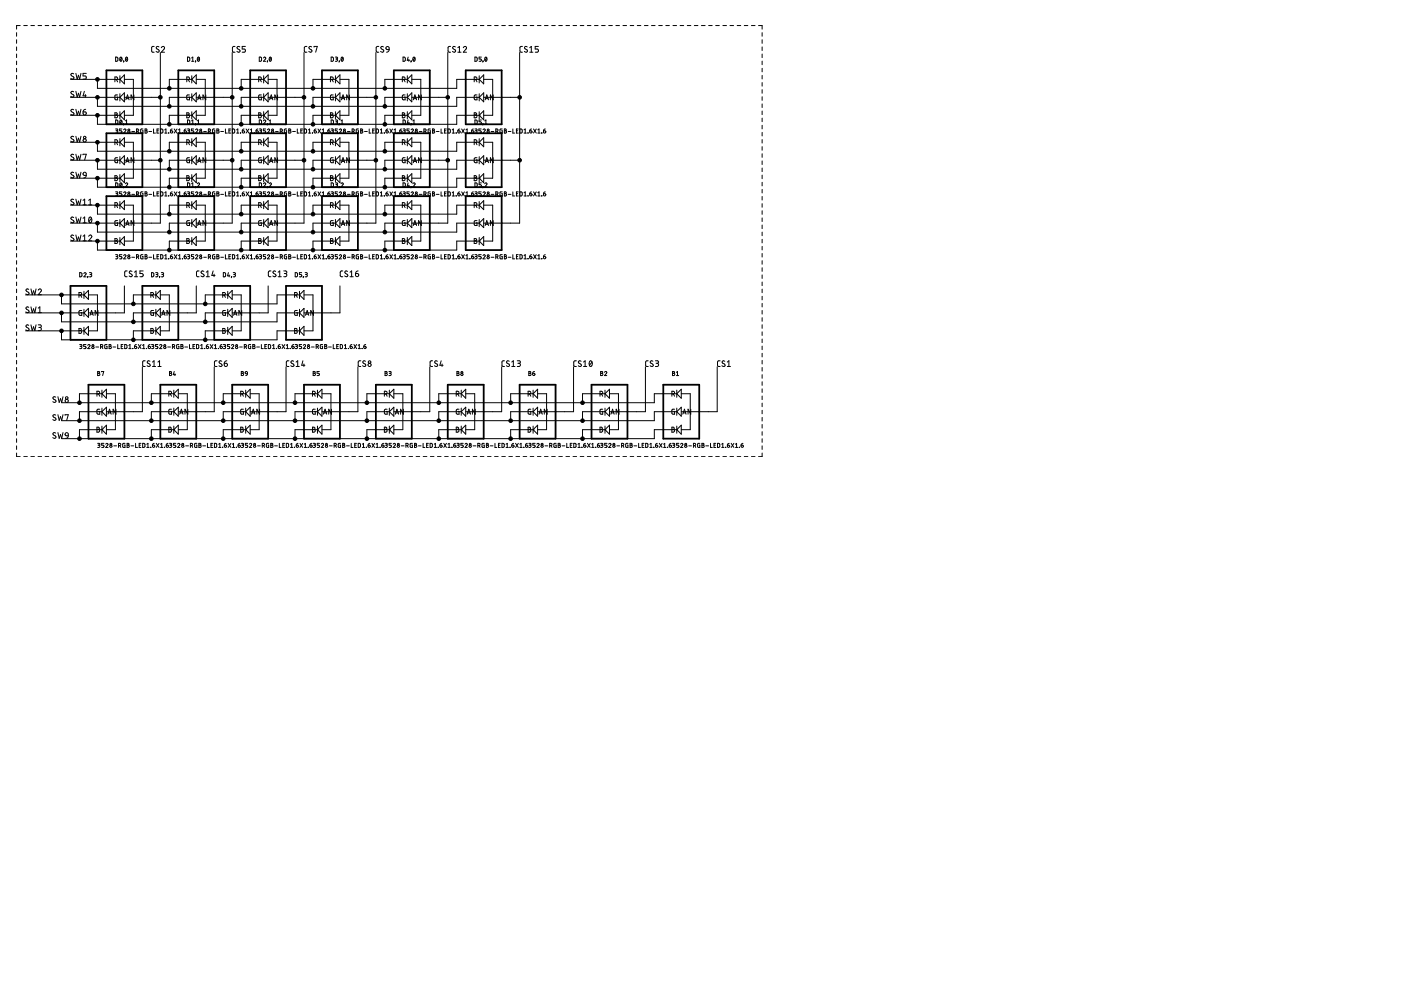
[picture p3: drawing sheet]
<svg xmlns="http://www.w3.org/2000/svg" width="297mm" height="210mm" viewBox="0 0 297 210" stroke-linecap="round" stroke-linejoin="round" font-family="sans-serif">
<g fill="none" stroke="#000" stroke-width=".21">
<path d="M3.5 6.9v.8M3.5 8.4v.8M3.5 9.9v.8M3.5 11.5v.7M3.5 13v.7M3.5 14.5v.7M3.5 16v.7M3.5 17.5v.8M3.5 19v.8M4.3 5.4h-.8v.8M5 5.4h.8M6.5 5.4h.8"/>
<path d="M8.1 5.4h.7M9.6 5.4h.7M11.1 5.4h.8M12.6 5.4h.8M14.1 5.4h.8M14.9 16.8h10.5M15.6 19.5l-.4-.1-.2 .2 .5 .5a.3 .3 0 0 1 .1 .4 .3 .3 0 0 1-.5 0l-.1-.1M15.6 15.7l-.4-.1-.2 .2 .5 .5a.3 .3 0 0 1 .1 .4 .3 .3 0 0 1-.5 0l-.1-.1M15.6 5.4h.8M16.1 19.4l.3 1.2 .2-.8 .3 .8 .3-1.2M16.1 15.6l.3 1.2 .2-.8 .3 .8 .3-1.2M17.1 5.4h.8"/>
<path d="M17.9 19.4l-.3 .9h.7M18.3 15.6h-.7v.5h.4a.35 .35 0 0 1 .3 .3 .35 .35 0 0 1-.3 .4M18.6 5.4h.8M20.2 5.4h.7M20.7 16.8v1.9h76.1v-1.9h4.8M21.7 5.4h.7M23.2 5.4h.7M24.4 16.9l.5-.1v-.3l-.1-.2h-.4v1.1M24.5 12.1l.5 .1-.1 .8h-.4zM24.7 5.4h.8M24.7 16.9l.2 .5M25.4 16.8l1-.9v1.9z"/>
<path d="M25.4 16.1v1.5M25.4 19.9v1.5M25.5 12.1a.4 .4 0 0 1 .4 .5 .4 .4 0 0 1-.4 .4l-.1-.3zM25.8 12.3l-.4 .5M26.2 5.4h.8M26.2 13h.1M26.2 13v.2M26.4 16.8h1.9v7.6h-1.9M26.7 12.1a.41 .41 0 0 1 .4 .5 .41 .41 0 0 1-.4 .4l-.1-.4zM27 12.3l-.4 .5M27.7 5.4h.8M29.2 5.4h.8"/>
<path d="M30.7 5.4h.8M32.3 5.4h.7M32.7 9.8l-.4 .1-.1 .2v.9l.5 .1M33.7 9.9h-.4l-.2 .2 .5 .5a.33 .33 0 0 1 0 .5 .33 .33 0 0 1-.5-.2M33.8 5.4h.7M34 11.1v36.2h-7.6M34.2 10.1a.34 .34 0 0 1 .5-.2 .34 .34 0 0 1 .1 .5l-.6 .7h.7M35.3 5.4h.7M36.8 5.4h.7M38.3 5.4h.8M39.6 16.9l.5-.1v-.4l-.5-.1v1.1M39.8 12.1l.4 .1-.1 .8h-.3z"/>
<path d="M39.8 5.4h.8M39.9 16.9l.3 .5M40.6 13h.5M40.6 12.3l.3-.2v.9M40.7 16.8h-4.8v1.9M40.7 16.8l.9-.9v1.9zM40.7 16.1v1.5M40.7 19.9v1.5M41.3 5.4h.8M41.5 13h.1M41.5 13l-.1 .2M41.6 16.8h1.9v7.6h-1.9"/>
<path d="M42 12.1a.41 .41 0 0 1 .3 .5 .41 .41 0 0 1-.3 .4l-.2-.4zM42.3 12.3l-.4 .5M42.8 5.4h.8M44.4 5.4h.7M45.9 5.4h.7M47.4 5.4h.8M48.9 5.4h.8M49.2 11.1v36.2h-7.6M49.8 9.8l-.4 .1-.1 .2v.8l.5 .2M50.4 5.4h.8M50.8 9.9h-.4l-.2 .2 .6 .5a.3 .3 0 0 1 0 .4 .3 .3 0 0 1-.5 0l-.1-.1M51.9 5.4h.8"/>
<path d="M52 9.8h-.6v.6h.4a.34 .34 0 0 1 .2 .3 .34 .34 0 0 1-.2 .4h-.4M53.4 5.4h.8M54.8 16.9l.6-.1v-.4l-.6-.1v1.1M54.9 5.4h.8M55 12.1l.4 .1v.8h-.4zM55.2 16.9l.2 .5M55.9 12.3a.24 .24 0 0 1 .3-.2 .24 .24 0 0 1 .1 .4l-.4 .5h.4M55.9 16.8l1-.9v1.9zM55.9 16.8h-4.8v1.9M55.9 16.1v1.5M55.9 19.9v1.5M56.5 5.4h.7"/>
<path d="M56.7 13h.1M56.7 13v.2M56.9 16.8h1.8v7.6h-1.8M57.2 12.1a.4 .4 0 0 1 .4 .5 .4 .4 0 0 1-.4 .4l-.1-.4zM57.5 12.3l-.4 .5M58 5.4h.7M59.5 5.4h.7M61 5.4h.8M62.5 5.4h.8M64 5.4h.8M64.5 11.1v36.2h-7.6M65.1 9.8l-.4 .1-.2 .2v.8l.6 .2"/>
<path d="M65.5 5.4h.8M66.1 9.9h-.4l-.2 .2 .5 .5a.3 .3 0 0 1 0 .4 .3 .3 0 0 1-.4 0l-.1-.1M66.6 10v-.2h.7l-.4 1.3M67.1 5.4h.7M68.6 5.4h.7M70.1 16.9l.5-.1v-.4l-.5-.1v1.1M70.1 5.4h.7M70.2 12.1l.5 .1v.7l-.2 .1h-.3zM70.4 16.9l.3 .5M71.1 12.1l.5 .1v.2l-.4 .1M71.1 16.8h-4.7v1.9M71.1 16.1v1.5"/>
<path d="M71.1 19.9v1.5M71.3 12.5l.2 .1v.3l-.4 .1M71.6 5.4h.7M72 13h.1M72 13l-.1 .2M72.1 16.8h1.9v7.6h-1.9M72.1 19.7v1.9l-1-1zM72.1 15.9v1.9l-1-1zM72.4 12.1a.4 .4 0 0 1 .4 .5 .4 .4 0 0 1-.4 .4l-.1-.4zM72.7 12.3l-.4 .5M73.1 5.4h.8M74.6 5.4h.8"/>
<path d="M76.1 5.4h.8M77.6 5.4h.8M79.1 5.4h.8M79.7 11.1v36.2h-7.6M80.3 9.8l-.4 .1-.1 .2v.8l.5 .2M80.7 5.4h.7M81.3 9.9a.3 .3 0 0 0-.5 0 .3 .3 0 0 0 .1 .5l.3 .2a.3 .3 0 0 1 .1 .4 .3 .3 0 0 1-.5 0l-.1-.1M81.9 10l.2-.1h.3l.1 .6h-.5zM82.2 5.4h.7M82.5 10.5l-.1 .3-.4 .3M83.7 5.4h.8M85.2 5.4h.8"/>
<path d="M85.3 16.9l.5-.1v-.4l-.5-.1v1.1M85.4 12.1l.5 .1-.1 .8h-.4zM85.7 16.9l.2 .5M86.4 16.8h-4.8v1.9M86.4 16.1v1.5M86.4 19.9v1.5M86.5 12.1l-.2 .7h.5M86.7 12.6v.4M86.7 5.4h.8M87.2 13h.1M87.2 13l-.1 .2M87.3 16.8h1.9v7.6h-1.9"/>
<path d="M87.3 19.7v1.9l-.9-1zM87.3 15.9v1.9l-.9-1zM87.7 12.1a.41 .41 0 0 1 .3 .5 .41 .41 0 0 1-.3 .4l-.2-.4zM88 12.3l-.4 .5M88.2 5.4h.8M89.7 5.4h.8M91.2 5.4h.8M92.8 5.4h.7M94.3 5.4h.7M94.9 11.1v36.2h-7.6M95.5 9.8l-.4 .1-.1 .2 .1 .9 .4 .1M95.8 5.4h.7"/>
<path d="M96.5 9.9a.3 .3 0 0 0-.4 0 .3 .3 0 0 0 0 .5l.4 .2a.33 .33 0 0 1-.1 .5 .33 .33 0 0 1-.5-.2M97.1 11.1h.6M97.1 10.1l.3-.3v1.3M97.3 5.4h.8M98.2 10.1a.33 .33 0 0 1 .5-.2 .33 .33 0 0 1 .1 .5l-.6 .7h.7M98.8 5.4h.8M100.3 5.4h.8M100.5 16.9l.6-.1v-.4l-.6-.1v1.1M100.7 12.1l.4 .1-.1 .8h-.3zM100.9 16.9l.2 .5M101.6 16.1v1.5M101.6 19.9v1.5"/>
<path d="M101.8 5.4h.8M102.1 12.1h-.5v.4h.4l.1 .2-.1 .3h-.4M102.4 13h.1M102.4 12.9h.1M102.4 12.9v.1M102.4 13v.2M102.6 16.8h1.9v7.6h-1.9M102.6 19.7v1.9l-1-1zM102.6 15.9v1.9l-1-1zM102.9 12.1a.41 .41 0 0 1 .4 .5 .41 .41 0 0 1-.4 .4l-.1-.4zM103.2 12.3l-.4 .5M103.4 5.4h.7"/>
<path d="M104.9 5.4h.7M106.4 5.4h.7M107.9 5.4h.7M109.4 5.4h.8M110.2 11.1v36.2h-7.6M110.8 9.8l-.4 .1-.2 .2 .1 .9 .5 .1M110.9 5.4h.8M111.8 9.9h-.4l-.2 .2 .5 .5a.33 .33 0 0 1 0 .5 .33 .33 0 0 1-.5-.2M112.3 11.1h.7M112.3 10.1l.3-.3v1.3M112.4 5.4h.8M113.9 5.4h.8"/>
<path d="M114.2 9.8h-.7v.6h.4a.34 .34 0 0 1 .3 .3 .34 .34 0 0 1-.3 .4h-.4M115.4 5.4h.8M117 5.4h.7M118.5 5.4h.7M120 5.4h.8M121.5 5.4h.8M123 5.4h.8M124.5 5.4h.8M126 5.4h.8M127.6 5.4h.7M129.1 5.4h.7M130.6 5.4h.7"/>
<path d="M132.1 5.4h.7M133.6 5.4h.8M135.1 5.4h.8M136.6 5.4h.8M138.1 5.4h.8M139.7 5.4h.7M141.2 5.4h.7M142.7 5.4h.7M144.2 5.4h.7M145.7 5.4h.8M147.2 5.4h.8M148.7 5.4h.8"/>
<path d="M150.2 5.4h.8M151.7 5.4h.8M153.3 5.4h.7M154.8 5.4h.7M156.3 5.4h.8M157.8 5.4h.8M159.3 5.4h.8M160.8 5.4h.8v.8M161.6 6.9v.8M161.6 8.4v.8M161.6 9.9v.8M161.6 11.5v.7"/>
<path d="M161.6 13v.7M161.6 14.5v.7M161.6 16v.7M161.6 17.5v.8M161.6 19v.8M3.5 20.5v.8M3.5 22v.8M3.5 23.5v.8M3.5 25v.8M3.5 26.6v.7M3.5 28.1v.7M3.5 29.6v.7"/>
<path d="M3.5 31.1v.8M3.5 32.6v.8M3.5 34.1v.8M3.5 35.6v.8M3.5 37.1v.8M3.5 38.7v.7M14.9 20.6h10.5M14.9 24.4h10.7M14.9 34h10.5M14.9 37.8h10.7M14.9 30.2h10.5M15.6 36.6l-.4-.1-.2 .3 .5 .4a.33 .33 0 0 1 0 .5 .33 .33 0 0 1-.5-.2"/>
<path d="M15.6 29l-.4-.1-.2 .3 .5 .4a.33 .33 0 0 1 0 .5 .33 .33 0 0 1-.5-.2M15.6 23.3l-.4-.1-.2 .3 .5 .4a.3 .3 0 0 1 .1 .5 .3 .3 0 0 1-.5-.1l-.1-.1M15.6 32.8l-.4-.1-.2 .3 .5 .4a.33 .33 0 0 1 0 .5 .33 .33 0 0 1-.5-.2M16.1 36.5l.3 1.2 .2-.8 .3 .8 .3-1.2M16.1 28.9l.3 1.2 .2-.8 .3 .8 .3-1.2M16.1 23.2l.3 1.2 .2-.8 .3 .8 .3-1.2M16.1 32.7l.3 1.2 .2-.8 .3 .8 .3-1.2M17.6 23.7h.4a.34 .34 0 0 1 .3 .4 .34 .34 0 0 1-.4 .3 .34 .34 0 0 1-.3-.3zM17.6 32.8v-.1h.7l-.4 1.2M17.7 36.6h.5l.1 .6-.6-.1zM18.1 20v.6M18.2 23.2l-.5 .2-.1 .3"/>
<path d="M18.3 37.2l-.1 .3-.4 .2M20.7 20.6v1.9h76.1v-1.9h4.8M20.7 24.4v2h76.1v-2h5M20.7 34v1.9h76.1v-1.9h4.8M20.7 37.8v1.9h76.1v-1.9h5M20.7 30.2v1.9h76.1v-1.9h4.8M24.4 23.9l.4 .1v.3l-.1 .1 .2 .2-.1 .4h-.4zM24.4 30.2l.5-.1v-.2l-.1-.2-.4-.1v1.1M24.4 37.3l.4 .1v.2l-.1 .1 .2 .3-.1 .3h-.4zM24.4 24.4h.3M24.4 37.7h.3M24.5 27.3l.4 .1 .1 .1-.1 .2h-.3"/>
<path d="M24.5 25.4l.5 .2-.1 .7h-.4zM24.5 38.8l.5 .1-.1 .7h-.4zM24.7 30.2l.2 .5M24.7 27.7l.3 .2v.2l-.5 .1M24.9 20.1l-.5 .1v.9l.5 .1v-.6M24.9 33.4l-.5 .2 .1 .9h.4v-.6h-.1M25.4 20.6l1-.9v1.9zM25.4 30.2l1-1v1.9zM25.4 34l1-1v1.9zM25.4 23.7v1.5M25.4 29.4v1.5M25.4 33.2v1.5"/>
<path d="M25.4 37v1.5M25.5 25.5a.4 .4 0 0 1 .4 .4 .4 .4 0 0 1-.4 .4l-.1-.3zM25.5 38.8a.42 .42 0 0 1 .4 .4 .42 .42 0 0 1-.4 .4l-.1-.2zM25.8 25.6l-.4 .5M25.8 39l-.4 .5M25.8 27.3h-.4v.4l.4 .1v.1v.3h-.4M26.2 26.3h.1M26.2 39.6h.1M26.2 27.5a.24 .24 0 0 1 .4-.2 .24 .24 0 0 1 0 .4l-.4 .5h.5M26.2 26.3v.2M26.2 39.6v.2M26.4 20.6h7.6"/>
<path d="M26.4 30.2h1.9v7.6h-1.9M26.4 23.5v1.9l-1-1zM26.4 36.8v1.9l-1-.9zM26.4 34h7.6M26.6 39a.24 .24 0 0 1 .3-.2 .24 .24 0 0 1 .1 .4l-.4 .4h.5M26.6 26.3h.5M26.6 25.6l.2-.2v.9M26.7 21.2l.3-1.1 .4 1.1M26.7 34.5l.3-1.1 .4 1.1M26.8 20.9h.5M26.8 34.2h.5M27.9 27.9h.6"/>
<path d="M28.4 20.1v1.1l-.6-1.1v1.1M28.4 33.4v1.1l-.6-1.1v1.1M28.9 27.8h.3M29.2 27.8l.2-.1v-.2l-.5-.2v.9M29.2 27.8l.2 .4M30.3 27.3l-.5 .2 .1 .7h.4v-.5h-.1M30.8 27.3l.4 .2-.2 .2 .2 .3-.1 .2h-.3zM30.8 27.7h.2M31.6 27.9h.6M32.6 27.3v.9h.4M33.3 27.7h.3M33.7 27.3h-.4v.9h.4"/>
<path d="M34.1 27.3l.4 .2-.1 .7h-.3zM34.9 28.2h.5M34.9 27.5l.3-.2v.9M35.8 28.2h.1M36.1 27.7h.3a.24 .24 0 0 1 .2 .3 .24 .24 0 0 1-.2 .2 .24 .24 0 0 1-.3-.2zM36.5 27.3l-.3 .2-.1 .2M36.9 27.3l.6 .9M37.5 27.3l-.6 .9M37.8 28.2h.5M37.8 27.5l.3-.2v.9M38.7 28.2h.1M39.1 27.7h.2a.24 .24 0 0 1 .2 .3 .24 .24 0 0 1-.2 .2 .24 .24 0 0 1-.2-.2z"/>
<path d="M39.4 27.3l-.2 .2-.1 .2M39.6 23.9l.4 .1 .1 .2-.2 .2 .3 .2-.2 .4h-.4zM39.6 30.2l.5-.1v-.3l-.5-.2v1.1M39.6 37.3h.4l.1 .2-.2 .2 .3 .4-.3 .2h-.3zM39.6 24.4h.3M39.6 37.7h.3M39.8 27.3l.3 .1 .1 .1-.1 .2h-.3M39.8 25.4l.4 .2-.1 .7h-.3zM39.8 38.8l.4 .1-.1 .7h-.3zM39.9 30.2l.3 .5M40 27.7l.2 .2v.2l-.4 .1M40.2 20.1l-.6 .1v.9l.6 .1v-.6"/>
<path d="M40.2 33.4l-.6 .2 .1 .9h.5v-.6h-.2M40.6 26.3h.5M40.6 39.6h.5M40.6 25.6l.3-.2v.9M40.6 39l.3-.2v.8M40.7 20.6h-4.8v1.9M40.7 34h-4.8v1.9M40.7 30.2h-4.8v1.9M40.7 20.6l.9-.9v1.9zM40.7 30.2l.9-1v1.9zM40.7 34l.9-1v1.9zM40.7 23.7v1.5"/>
<path d="M40.7 29.4v1.5M40.7 33.2v1.5M40.7 37v1.5M40.9 24.4h-5v2M40.9 37.8h-5v1.9M41.1 27.3h-.5v.4h.3l.2 .2-.1 .3h-.4M41.4 26.3h.1M41.5 39.6h.1M41.5 27.5a.23 .23 0 0 1 .3-.1 .23 .23 0 0 1 .1 .3l-.4 .5h.5M41.5 26.3h.1M41.5 26.3l-.1 .2M41.5 39.6l-.1 .2"/>
<path d="M41.6 20.6h7.6M41.6 34h7.6M41.6 30.2h1.9v7.6h-1.9M41.6 23.5v1.9l-.9-1zM41.6 36.8v1.9l-.9-.9zM41.8 39a.24 .24 0 0 1 .4-.2 .24 .24 0 0 1 0 .4l-.4 .4h.5M41.8 26.3h.5M41.8 25.6l.3-.2v.9M41.9 21.2l.4-1.1 .3 1.1M41.9 34.5l.4-1.1 .3 1.1M42 20.9h.5M42 34.2h.5"/>
<path d="M43.2 27.9h.6M43.6 20.1v1.1l-.6-1.1v1.1M43.6 33.4v1.1l-.6-1.1v1.1M44.2 27.8h.3l.1-.3-.4-.2v.9M44.5 27.8l.2 .4M45.6 27.3l-.5 .2v.7h.5v-.5h-.2M46 27.3l.4 .2-.2 .2 .2 .2v.3h-.4zM46 27.7h.2M46.8 27.9h.6M47.8 27.3v.9h.4M48.5 27.7h.3M48.9 27.3h-.4v.9h.4"/>
<path d="M49.3 27.3l.4 .2v.7h-.4zM50.2 28.2h.5M50.2 27.5l.2-.2v.9M51 28.2h.1M51.4 27.7h.3a.24 .24 0 0 1 .2 .3 .24 .24 0 0 1-.3 .2 .24 .24 0 0 1-.2-.2zM51.8 27.3l-.3 .2-.1 .2M52.2 27.3l.6 .9M52.8 27.3l-.6 .9M53.1 28.2h.5M53.1 27.5l.2-.2v.9M53.9 28.2h.1M54 28.2h.1"/>
<path d="M54.3 27.7h.3a.24 .24 0 0 1 .2 .3 .24 .24 0 0 1-.3 .2 .24 .24 0 0 1-.2-.2zM54.7 27.3l-.3 .2-.1 .2M54.8 23.9l.5 .1v.3l-.2 .1 .3 .2-.2 .4h-.4zM54.8 30.2l.6-.1v-.3l-.6-.2v1.1M54.8 37.3l.5 .1v.2l-.2 .1 .3 .1v.3l-.3 .2h-.3zM54.8 24.4h.3M54.8 37.7h.3M55 27.3l.4 .2v.2h-.3M55 25.4l.4 .2v.7h-.4zM55 38.8l.4 .1v.7h-.4zM55.2 30.2l.2 .5M55.2 27.7l.2 .2v.2l-.4 .1"/>
<path d="M55.4 20.1l-.5 .1v.9l.5 .1v-.6M55.4 33.4l-.5 .2v.9h.5v-.6h-.2M55.9 25.6a.24 .24 0 0 1 .3-.2 .24 .24 0 0 1 .1 .4l-.4 .5h.4M55.9 39a.24 .24 0 0 1 .3-.2 .24 .24 0 0 1 .1 .4l-.4 .4h.4M55.9 20.6l1-.9v1.9zM55.9 30.2l1-1v1.9zM55.9 34l1-1v1.9zM55.9 20.6h-4.8v1.9M55.9 30.2h-4.8v1.9M55.9 34h-4.8v1.9M55.9 23.7v1.5M55.9 29.4v1.5"/>
<path d="M55.9 33.2v1.5M55.9 37v1.5M56.1 24.4h-5v2M56.1 37.8h-5v1.9M56.3 27.3h-.5v.4h.3l.2 .2-.1 .3h-.4M56.7 27.5a.24 .24 0 0 1 .3-.2 .24 .24 0 0 1 .1 .4l-.4 .5h.5M56.7 26.3h.1M56.7 39.6h.1M56.7 26.3v.2M56.7 39.6v.2M56.9 23.5v1.9l-1-1zM56.9 36.8v1.9l-1-.9z"/>
<path d="M56.9 20.6h7.6M56.9 34h7.6M56.9 30.2h1.8v7.6h-1.8M57.1 39l.1-.2 .3 .1v.2l-.4 .5h.5M57.1 26.3h.5M57.1 25.6l.2-.2v.9M57.1 21.2l.4-1.1 .3 1.1M57.1 34.5l.4-1.1 .3 1.1M57.2 20.9h.6M57.2 34.2h.6M58.4 27.9h.6M58.8 20.1v1.1l-.5-1.1v1.1"/>
<path d="M58.8 33.4v1.1l-.5-1.1v1.1M59.4 27.8h.4l.1-.3-.5-.2v.9M59.7 27.8l.2 .4M60.8 27.3l-.4 .1-.1 .1 .1 .7h.4v-.5h-.2M61.2 27.3l.4 .2-.1 .2 .2 .2-.1 .3h-.4zM61.2 27.7h.3M62 27.9h.6M63 27.3v.9h.4M63.8 27.7h.3M64.2 27.3h-.4v.9h.4M64.5 27.3l.5 .2-.1 .7h-.4zM65.4 28.2h.5"/>
<path d="M65.4 27.5l.2-.2v.9M66.2 28.2h.1M66.6 27.7h.3a.24 .24 0 0 1 .2 .3 .24 .24 0 0 1-.2 .2 .24 .24 0 0 1-.3-.2zM67 27.3l-.3 .2-.1 .2M67.4 27.3l.6 .9M68 27.3l-.6 .9M68.3 28.2h.5M68.3 27.5l.3-.2v.9M69.1 28.2h.1M69.2 28.2h.1M69.5 27.7h.3a.25 .25 0 0 1 .2 .3 .25 .25 0 0 1-.2 .2 .25 .25 0 0 1-.3-.2zM69.9 27.3l-.3 .2-.1 .2"/>
<path d="M70.1 23.9l.5 .1v.3l-.2 .1 .3 .2-.2 .4h-.4zM70.1 30.2l.5-.1v-.3l-.5-.2v1.1M70.1 37.3l.5 .1v.2l-.2 .1 .3 .3-.2 .3h-.4zM70.1 24.4h.3M70.1 37.7h.3M70.2 27.3l.5 .2-.1 .2h-.3M70.2 25.4l.5 .2-.1 .7h-.4zM70.2 38.8l.5 .1-.1 .7h-.4zM70.4 30.2l.3 .5M70.5 27.7l.2 .2v.2l-.5 .1M70.7 20.1l-.6 .1v.9l.6 .1v-.6M70.7 33.4l-.6 .2v.7l.1 .2h.5v-.6h-.2"/>
<path d="M71.1 25.4l.5 .1v.2l-.4 .1M71.1 38.8l.5 .1v.2l-.4 .1M71.1 20.6h-4.7v1.9M71.1 34h-4.7v1.9M71.1 30.2h-4.7v1.9M71.1 30.2l1-1v1.9zM71.1 34l1-1v1.9zM71.1 23.7v1.5M71.1 29.4v1.5M71.1 33.2v1.5M71.1 37v1.5M71.3 24.4h-4.9v2"/>
<path d="M71.3 37.8h-4.9v1.9M71.3 25.8l.2 .2v.2l-.4 .1M71.3 39.2l.2 .1v.2l-.4 .1M71.6 27.3h-.5v.4l.4 .1 .1 .1-.1 .3h-.4M71.9 27.5a.24 .24 0 0 1 .4-.2 .24 .24 0 0 1 0 .4l-.4 .5h.5M71.9 26.3h.1M72 39.6h.1M72 26.3h.1M72 26.3l-.1 .2M72 39.6l-.1 .2M72.1 20.6h7.6M72.1 34h7.6"/>
<path d="M72.1 30.2h1.9v7.6h-1.9M72.1 23.5v1.9l-1-1zM72.1 36.8v1.9l-1-.9zM72.3 39a.24 .24 0 0 1 .3-.2 .24 .24 0 0 1 .1 .4l-.4 .4h.5M72.3 26.3h.5M72.3 25.6l.2-.2v.9M72.4 21.2l.3-1.1 .4 1.1M72.4 34.5l.3-1.1 .4 1.1M72.5 20.9h.5M72.5 34.2h.5M73.7 27.9h.5M74.1 20.1v1.1l-.6-1.1v1.1"/>
<path d="M74.1 33.4v1.1l-.6-1.1v1.1M74.7 27.8h.3l.1-.3-.4-.2v.9M74.9 27.8l.2 .4M76 27.3l-.5 .2 .1 .7h.4v-.5h-.1M76.5 27.3l.3 .1 .1 .1-.2 .2 .2 .3-.1 .2h-.3zM76.5 27.7h.2M77.3 27.9h.6M78.3 27.3v.9h.4M79 27.7h.3M79.4 27.3h-.4v.9h.4M79.8 27.3l.4 .2-.1 .7h-.3zM80.6 28.2h.5"/>
<path d="M80.6 27.5l.3-.2v.9M81.4 28.2h.1M81.5 28.2h.1M81.8 27.7h.3a.25 .25 0 0 1 .2 .3 .25 .25 0 0 1-.2 .2 .25 .25 0 0 1-.3-.2zM82.2 27.3l-.2 .2-.2 .2M82.7 27.3l.5 .9M83.2 27.3l-.5 .9M83.5 28.2h.5M83.5 27.5l.3-.2v.9M84.4 28.2h.1M84.8 27.7h.2a.25 .25 0 0 1 .3 .3 .25 .25 0 0 1-.3 .2 .25 .25 0 0 1-.2-.2zM85.2 27.3l-.3 .2-.1 .2"/>
<path d="M85.3 23.9l.5 .1v.3l-.2 .1 .3 .2-.2 .4h-.4zM85.3 30.2l.5-.1v-.3l-.5-.2v1.1M85.3 37.3l.5 .1v.2l-.2 .1 .3 .3-.2 .3h-.4zM85.3 24.4h.3M85.3 37.7h.3M85.4 27.3l.5 .2v.1l-.3 .1M85.4 25.4l.5 .2-.1 .7h-.4zM85.4 38.8l.5 .1-.1 .7h-.4zM85.7 30.2l.2 .5M85.7 27.7l.2 .2v.2l-.5 .1M85.9 20.1l-.6 .1v.9l.6 .1v-.6M85.9 33.4h-.4l-.2 .3v.7l.6 .1v-.6h-.2"/>
<path d="M86.4 20.6h-4.8v1.9M86.4 34h-4.8v1.9M86.4 30.2h-4.8v1.9M86.4 30.2l.9-1v1.9zM86.4 34l.9-1v1.9zM86.4 23.7v1.5M86.4 29.4v1.5M86.4 33.2v1.5M86.4 37v1.5M86.5 25.4l-.2 .7h.5M86.5 38.8l-.2 .7h.5M86.6 24.4h-5v2"/>
<path d="M86.6 37.8h-5v1.9M86.7 25.9v.4M86.7 39.3v.3M86.8 27.3h-.5v.4l.4 .1 .1 .1-.1 .3h-.4M87.1 26.3h.1M87.2 39.6h.1M87.2 27.5l.1-.1 .3 .1v.2l-.4 .5h.5M87.2 26.3h.1M87.2 26.3l-.1 .2M87.2 39.6l-.1 .2M87.3 20.6h7.6M87.3 34h7.6"/>
<path d="M87.3 30.2h1.9v7.6h-1.9M87.3 23.5v1.9l-.9-1zM87.3 36.8v1.9l-.9-.9zM87.5 39a.24 .24 0 0 1 .4-.2 .24 .24 0 0 1 0 .4l-.4 .4h.5M87.5 26.3h.5M87.5 25.6l.3-.2v.9M87.6 21.2l.4-1.1 .3 1.1M87.6 34.5l.4-1.1 .3 1.1M87.7 20.9h.5M87.7 34.2h.5M88.9 27.9h.6M89.3 20.1v1.1l-.5-1.1v1.1"/>
<path d="M89.3 33.4v1.1l-.5-1.1v1.1M89.9 27.8h.4v-.3l-.4-.2v.9M90.2 27.8l.2 .4M91.2 27.3l-.4 .2 .1 .7h.3v-.5h-.1M91.7 27.3l.4 .2-.2 .2 .3 .3-.1 .2h-.4zM91.7 27.7h.2M92.5 27.9h.6M93.5 27.3v.9h.4M94.3 27.7h.3M94.6 27.3h-.3v.9h.3M95 27.3l.4 .2v.7h-.4zM95.9 28.2h.5"/>
<path d="M95.9 27.5l.2-.2v.9M96.7 28.2h.1M96.8 28.2h.1M97.1 27.7h.3a.25 .25 0 0 1 .2 .3 .25 .25 0 0 1-.3 .2 .25 .25 0 0 1-.2-.2zM97.5 27.3l-.3 .2-.1 .2M97.9 27.3l.6 .9M98.5 27.3l-.6 .9M98.8 28.2h.5M98.8 27.5l.2-.2v.9M99.6 28.2h.1M99.7 28.2h.1M100 27.7h.3a.24 .24 0 0 1 .2 .3 .24 .24 0 0 1-.3 .2 .24 .24 0 0 1-.2-.2z"/>
<path d="M100.4 27.3l-.3 .2-.1 .2M100.5 23.9l.5 .1v.3l-.2 .1 .3 .2-.1 .4h-.5zM100.5 30.2l.6-.1v-.3l-.6-.2v1.1M100.5 37.3l.5 .1v.2l-.2 .1 .3 .3-.1 .3h-.5zM100.5 24.4h.3M100.5 37.7h.3M100.7 27.3l.4 .1 .1 .1-.1 .2h-.3M100.7 25.4l.4 .2-.1 .7h-.3zM100.7 38.8l.4 .1-.1 .7h-.3zM100.9 30.2l.2 .5M100.9 27.7l.2 .2v.2l-.4 .1M101.1 20.1l-.5 .1v.9l.5 .1v-.6"/>
<path d="M101.1 33.4h-.3l-.3 .3 .1 .7 .5 .1v-.6h-.2M101.6 30.2l1-1v1.9zM101.6 34l1-1v1.9zM101.6 23.7v1.5M101.6 29.4v1.5M101.6 33.2v1.5M101.6 37v1.5M102 27.3h-.5v.4l.4 .1 .1 .1-.1 .3h-.4M102.1 25.4h-.5v.4l.4 .1 .1 .1-.1 .3h-.4M102.1 38.8h-.5v.4h.4l.1 .1-.1 .3h-.4M102.4 26.3h.1M102.4 39.6h.1"/>
<path d="M102.4 27.5a.24 .24 0 0 1 .3-.2 .24 .24 0 0 1 .1 .4l-.4 .5h.5M102.4 26.3v.2M102.4 39.6v.2M102.6 20.6h7.6M102.6 34h7.6M102.6 30.2h1.9v7.6h-1.9M102.6 23.5v1.9l-1-1zM102.6 36.8v1.9l-1-.9zM102.8 39a.24 .24 0 0 1 .3-.2 .24 .24 0 0 1 .1 .4l-.4 .4h.5M102.8 26.3h.5M102.8 25.6l.2-.2v.9M102.9 21.2l.3-1.1 .4 1.1"/>
<path d="M102.9 34.5l.3-1.1 .4 1.1M103 20.9h.5M103 34.2h.5M104.1 27.9h.6M104.6 20.1v1.1l-.6-1.1v1.1M104.6 33.4v1.1l-.6-1.1v1.1M105.1 27.8h.4l.1-.3-.5-.2v.9M105.4 27.8l.2 .4M106.5 27.3l-.5 .2 .1 .7h.4v-.5h-.2M106.9 27.3l.4 .2-.1 .2 .2 .3-.1 .2h-.4zM106.9 27.7h.3M107.8 27.9h.5"/>
<path d="M108.7 27.3v.9h.4M109.5 27.7h.3M109.9 27.3h-.4v.9h.4M110.2 27.3l.5 .2-.1 .7h-.4zM111.1 28.2h.5M111.1 27.5l.3-.2v.9M111.9 28.2h.1M112.3 27.7h.3a.25 .25 0 0 1 .2 .3 .25 .25 0 0 1-.2 .2 .25 .25 0 0 1-.3-.2zM112.7 27.3l-.3 .2-.1 .2M113.1 27.3l.6 .9M113.7 27.3l-.6 .9M114 28.2h.5"/>
<path d="M114 27.5l.3-.2v.9M114.9 28.2h.1M115.2 27.7h.3a.24 .24 0 0 1 .2 .3 .24 .24 0 0 1-.2 .2 .24 .24 0 0 1-.3-.2zM115.6 27.3l-.3 .2-.1 .2M161.6 20.5v.8M161.6 22v.8M161.6 23.5v.8M161.6 25v.8M161.6 26.6v.7M161.6 28.1v.7M161.6 29.6v.7M161.6 31.1v.8"/>
<path d="M161.6 32.6v.8M161.6 34.1v.8M161.6 35.6v.8M161.6 37.1v.8M161.6 38.7v.7M3.5 40.2v.7M3.5 41.7v.7M3.5 43.2v.7M3.5 44.7v.7M3.5 46.2v.8M3.5 47.7v.8M3.5 49.2v.8"/>
<path d="M3.5 50.7v.8M3.5 52.2v.8M3.5 53.7v.8M3.5 55.3v.7M3.5 56.8v.7M3.5 58.3v.7M3.5 59.8v.8M14.9 47.3h10.5M14.9 51.1h10.7M14.9 43.5h10.5M15.6 49.9l-.4-.1-.2 .3 .5 .4a.3 .3 0 0 1 .1 .5 .3 .3 0 0 1-.5 0l-.1-.1M15.6 42.3l-.4-.1-.2 .3 .5 .4a.3 .3 0 0 1 .1 .5 .3 .3 0 0 1-.5-.1h-.1"/>
<path d="M15.6 46.1l-.4-.1-.2 .3 .5 .4a.3 .3 0 0 1 .1 .5 .3 .3 0 0 1-.5 0l-.1-.1M16.1 49.8l.3 1.3 .2-.9 .3 .9 .3-1.3M16.1 42.2l.3 1.2 .2-.8 .3 .8 .3-1.2M16.1 46l.3 1.2 .2-.8 .3 .8 .3-1.2M16.9 57.8l.4 .1v.8h-.4zM17.6 47.2h.7M17.6 51.1h.7M17.6 50.1l.3-.3v1.3M17.6 42.5l.3-.3v1.2M17.6 46.3l.3-.3v1.2M17.6 43.4h.7M17.8 58a.23 .23 0 0 1 .3-.2 .23 .23 0 0 1 .1 .4l-.4 .5h.5"/>
<path d="M18.6 58.7h.1M18.6 58.6v.1M18.6 58.6h.1M18.6 58.7v.2M18.8 50.1a.33 .33 0 0 1 .5-.3 .33 .33 0 0 1 .1 .6l-.6 .7h.7M18.8 43.4h.7M18.8 42.5l.3-.3v1.2M18.9 46.1l.1-.1a.62 .62 0 0 1 .5 .6 .62 .62 0 0 1-.5 .6l-.2-.6zM19 57.8l.4 .1-.1 .3M19.1 58.2h.2M19.2 58.2l.2 .1v.3l-.4 .1M19.4 46.3l-.5 .7"/>
<path d="M20.7 47.3v1.9h76.1v-1.9h4.8M20.7 51.1v1.9h76.1v-1.9h5M20.7 43.5v1.9h76.1v-1.9h4.8M24.4 43.6l.5-.2-.1-.4h-.4v1M24.4 50.6l.4 .1v.2l-.1 .2 .2 .2-.1 .3h-.4zM24.4 51.1h.3M24.5 40.7h.4l.1 .2-.1 .1-.3 .1M24.5 54h.3l.2 .2-.1 .2h-.3M24.7 43.6l.2 .4M24.7 41.1l.3 .1v.2l-.5 .2M24.7 54.4l.3 .1v.3l-.5 .1M24.9 46.8l-.5 .1 .1 .9h.4v-.6h-.1"/>
<path d="M25.4 43.5l1-1v1.9zM25.4 47.3l1-.9v1.9zM25.4 42.7v1.6M25.4 46.5v1.6M25.4 50.4v1.5M25.8 40.7h-.4v.4h.4v.2v.2l-.4 .1M25.8 54h-.4v.4h.4v.2v.3h-.4M26.2 40.9a.24 .24 0 0 1 .4-.2 .24 .24 0 0 1 0 .4l-.4 .5h.5M26.2 54.2a.24 .24 0 0 1 .4-.2 .24 .24 0 0 1 0 .4l-.4 .5h.5M26.4 43.5h1.9v7.6h-1.9M26.4 50.2v1.9l-1-1zM26.7 47.8l.3-1 .4 1"/>
<path d="M26.8 47.6h.5M27 57.4l-.4 .1-.2 .2 .1 .9 .5 .1M27.9 41.2h.6M27.9 54.5h.6M28 57.6l-.4-.1-.2 .2 .5 .5a.33 .33 0 0 1 0 .5 .33 .33 0 0 1-.5-.2M28.4 46.8v1l-.6-1v1M28.5 58.7h.7M28.5 57.7l.4-.3v1.3M28.9 41.2h.3M28.9 54.5h.3M29.2 41.2l.2-.2v-.2l-.5-.1v.9M29.2 54.5l.2-.1v-.3l-.5-.1v.9"/>
<path d="M29.2 41.2l.2 .4M29.2 54.5l.2 .4M30.3 40.7l-.5 .1 .1 .7 .4 .1v-.5h-.1M30.3 54l-.5 .1 .1 .8h.4v-.5h-.1M30.4 57.4h-.7v.6h.4a.34 .34 0 0 1 .3 .3 .34 .34 0 0 1-.3 .4h-.4M30.8 40.7l.4 .1-.2 .3 .2 .2-.1 .2-.3 .1zM30.8 54l.4 .1-.2 .3 .2 .2-.1 .2-.3 .1zM30.8 41.1h.2M30.8 54.4h.2M31.6 41.2h.6M31.6 54.5h.6M32.1 57.8l.5 .1-.1 .8h-.4z"/>
<path d="M32.6 40.7v.9h.4M32.6 54v.9h.4M33 57.8l.5 .1-.1 .3h-.3M33.3 58.2l.2 .1v.3l-.5 .1M33.3 41.1h.3M33.3 54.4h.3M33.7 40.7h-.4v.9h.4M33.7 54h-.4v.9h.4M33.9 58.7h.1M33.9 58.7l-.1 .2M34.1 40.7l.4 .1-.1 .7-.3 .1zM34.1 54l.4 .1-.1 .7-.3 .1z"/>
<path d="M34.2 57.8l.5 .1-.1 .3h-.3M34.5 58.2l.2 .1v.3l-.5 .1M34.9 40.9l.3-.2v.9M34.9 54.2l.3-.2v.9M34.9 41.6h.5M34.9 54.9h.5M35.8 41.5h.1M35.8 54.8h.1M36.1 41.1h.3a.24 .24 0 0 1 .1 .4 .24 .24 0 0 1-.4-.2zM36.1 54.4h.3a.24 .24 0 0 1 .2 .3 .24 .24 0 0 1-.2 .2 .24 .24 0 0 1-.3-.3zM36.5 40.7l-.3 .1-.1 .3M36.5 54l-.3 .1-.1 .3"/>
<path d="M36.9 40.7l.6 .9M36.9 54l.6 .9M37.5 40.7l-.6 .9M37.5 54l-.6 .9M37.8 40.9l.3-.2v.9M37.8 54.2l.3-.2v.9M37.8 41.6h.5M37.8 54.9h.5M38.7 41.5v.1M38.7 54.8v.1M38.7 41.6h.1M38.7 41.5h.1"/>
<path d="M38.7 54.9h.1M38.7 54.8h.1M39.1 41.1h.2a.24 .24 0 0 1 .2 .2 .24 .24 0 0 1-.2 .2 .24 .24 0 0 1-.2-.2zM39.1 54.4h.2a.24 .24 0 0 1 .2 .3 .24 .24 0 0 1-.2 .2 .24 .24 0 0 1-.2-.3zM39.4 40.7l-.2 .1-.1 .3M39.4 54l-.2 .1-.1 .3M39.6 43.6l.5-.2v-.3l-.5-.1v1M39.6 50.6l.5 .1v.2l-.2 .2 .3 .2-.2 .3h-.4zM39.6 51.1h.3M39.8 40.7h.3l.1 .2-.1 .1-.3 .1M39.8 54h.3l.1 .2-.1 .2h-.3M39.9 43.6l.3 .4"/>
<path d="M40 41.1l.2 .1v.2l-.4 .2M40 54.4l.2 .1v.3l-.4 .1M40.2 46.8l-.6 .1 .1 .9h.5v-.6h-.2M40.7 47.3h-4.8v1.9M40.7 43.5h-4.8v1.9M40.7 43.5l.9-1v1.9zM40.7 47.3l.9-.9v1.9zM40.7 42.7v1.6M40.7 46.5v1.6M40.7 50.4v1.5M40.9 51.1h-5v1.9M41.1 40.7h-.5v.4h.4l.1 .2-.1 .2-.4 .1"/>
<path d="M41.1 54h-.5v.4h.4l.1 .2-.1 .3h-.4M41.5 40.9a.23 .23 0 0 1 .3-.2 .23 .23 0 0 1 .1 .4l-.4 .5h.5M41.5 54.2a.23 .23 0 0 1 .3-.2 .23 .23 0 0 1 .1 .4l-.4 .5h.5M41.6 43.5h1.9v7.6h-1.9M41.6 50.2v1.9l-.9-1zM41.9 47.8l.4-1 .3 1M42 47.6h.5M42.2 57.4l-.4 .1-.1 .2v.8l.5 .2M43.2 41.2h.6M43.2 54.5h.6M43.2 57.6l-.4-.1-.2 .2 .5 .5a.3 .3 0 0 1 .1 .4 .3 .3 0 0 1-.5 0l-.1-.1M43.6 46.8v1l-.6-1v1"/>
<path d="M43.7 58.7h.7M43.7 57.7l.4-.3v1.3M44.2 41.2l.4-.2-.1-.3h-.3v.9M44.2 54.5h.3l.1-.4-.4-.1v.9M44.5 41.2l.2 .4M44.5 54.5l.2 .4M45.2 57.4l-.3 1h.7M45.4 58.1v.6M45.6 40.7l-.5 .1v.7l.5 .1v-.5h-.2M45.6 54l-.5 .1v.8h.5v-.5h-.2M46 40.7l.4 .1-.2 .3 .2 .1v.3l-.4 .1zM46 54l.4 .1-.2 .3 .2 .1v.3l-.4 .1z"/>
<path d="M46 41.1h.2M46 54.4h.2M46.8 41.2h.6M46.8 54.5h.6M47.3 57.8l.5 .1-.1 .8h-.4zM47.8 40.7v.9h.4M47.8 54v.9h.4M48.4 57.8l-.2 .7h.5M48.5 41.1h.3M48.5 54.4h.3M48.6 58.3v.4M48.9 40.7h-.4v.9h.4"/>
<path d="M48.9 54h-.4v.9h.4M49.1 58.7h.1M49.1 58.6h.1M49.1 58.6v.1M49.1 58.7l-.1 .2M49.3 40.7l.4 .1v.7l-.4 .1zM49.3 54l.4 .1v.7l-.4 .1zM49.4 57.8l.5 .1v.2l-.3 .1M49.7 58.2l.2 .1v.3l-.5 .1M50.2 41.6h.5M50.2 54.9h.5M50.2 40.9l.2-.2v.9"/>
<path d="M50.2 54.2l.2-.2v.9M51 41.6h.1M51 54.9h.1M51.4 41.1h.3a.24 .24 0 0 1 .1 .4 .24 .24 0 0 1-.4-.2zM51.4 54.4h.3a.24 .24 0 0 1 .1 .3 .24 .24 0 0 1-.2 .2 .24 .24 0 0 1-.2-.3zM51.8 40.7l-.3 .1-.1 .3M51.8 54l-.3 .1-.1 .3M52.2 40.7l.6 .9M52.2 54l.6 .9M52.8 40.7l-.6 .9M52.8 54l-.6 .9M53.1 41.6h.5"/>
<path d="M53.1 54.9h.5M53.1 40.9l.2-.2v.9M53.1 54.2l.2-.2v.9M53.9 41.6h.1M53.9 54.9h.1M54.3 41.1h.3a.24 .24 0 0 1 .2 .2 .24 .24 0 0 1-.3 .2 .24 .24 0 0 1-.2-.2zM54.3 54.4h.3a.24 .24 0 0 1 .2 .3 .24 .24 0 0 1-.3 .2 .24 .24 0 0 1-.2-.3zM54.7 40.7l-.3 .1-.1 .3M54.7 54l-.3 .1-.1 .3M54.8 43.6l.6-.2v-.3l-.6-.1v1M54.8 50.6l.5 .1v.2l-.2 .2 .3 .2-.2 .3h-.4zM54.8 51.1h.3"/>
<path d="M55 40.7l.4 .1v.2l-.3 .1M55 54l.4 .1v.3h-.3M55.2 43.6l.2 .4M55.2 41.1l.2 .1v.2l-.4 .2M55.2 54.4l.2 .1v.3l-.4 .1M55.4 46.8l-.5 .1v.9h.5v-.6h-.2M55.9 43.5l1-1v1.9zM55.9 47.3l1-.9v1.9zM55.9 43.5h-4.8v1.9M55.9 47.3h-4.8v1.9M55.9 42.7v1.6M55.9 46.5v1.6"/>
<path d="M55.9 50.4v1.5M56.1 51.1h-5v1.9M56.3 40.7h-.5v.4h.4l.1 .2-.1 .2-.4 .1M56.3 54h-.5v.4h.4l.1 .2-.1 .3h-.4M56.7 40.9a.24 .24 0 0 1 .3-.2 .24 .24 0 0 1 .1 .4l-.4 .5h.5M56.7 54.2a.24 .24 0 0 1 .3-.2 .24 .24 0 0 1 .1 .4l-.4 .5h.5M56.9 50.2v1.9l-1-1zM56.9 43.5h1.8v7.6h-1.8M57.1 47.8l.4-1 .3 1M57.2 47.6h.6M57.4 57.4l-.4 .1-.1 .2v.8l.5 .2M58.4 41.2h.6"/>
<path d="M58.4 54.5h.6M58.4 57.6l-.4-.1-.1 .2 .5 .5a.3 .3 0 0 1 0 .4 .3 .3 0 0 1-.4 0l-.2-.1M58.8 46.8v1l-.5-1v1M59 58.7h.6M59 57.7l.3-.3v1.3M59.4 41.2l.5-.2-.1-.3h-.4v.9M59.4 54.5h.4l.1-.4-.5-.1v.9M59.7 41.2l.2 .4M59.7 54.5l.2 .4M60.2 57.4l.5 .1 .1 .2-.1 .3h-.4M60.5 58l.3 .3-.1 .2-.5 .2M60.8 40.7l-.5 .1 .1 .7 .4 .1v-.5h-.2"/>
<path d="M60.8 54l-.5 .1 .1 .8h.4v-.5h-.2M61.2 40.7l.4 .1-.1 .3 .2 .1-.1 .3-.4 .1zM61.2 54l.4 .1-.1 .3 .2 .1v.3l-.2 .1h-.3zM61.2 41.1h.3M61.2 54.4h.3M62 41.2h.6M62 54.5h.6M62.6 57.8l.5 .1v.7l-.3 .1h-.2zM63 40.7v.9h.4M63 54v.9h.4M63.8 41.1h.3M63.8 54.4h.3"/>
<path d="M64 57.8h-.5v.4h.4l.1 .2-.1 .3h-.4M64.2 40.7h-.4v.9h.4M64.2 54h-.4v.9h.4M64.3 58.7h.1M64.3 58.7v.2M64.5 40.7l.5 .1-.1 .7-.4 .1zM64.5 54l.5 .1v.7l-.2 .1h-.3zM64.7 57.8l.5 .1v.2l-.4 .1M64.9 58.2l.2 .1v.3l-.4 .1M65.4 41.6h.5M65.4 54.9h.5M65.4 40.9l.2-.2v.9"/>
<path d="M65.4 54.2l.2-.2v.9M66.2 41.6h.1M66.2 41.5h.1M66.2 54.9h.1M66.2 54.8h.1M66.2 41.5v.1M66.2 54.8v.1M66.6 41.1h.3a.24 .24 0 0 1 .2 .2 .24 .24 0 0 1-.3 .2 .24 .24 0 0 1-.2-.2zM66.6 54.4h.3a.24 .24 0 0 1 .2 .3 .24 .24 0 0 1-.3 .2 .24 .24 0 0 1-.2-.3zM67 40.7l-.3 .1-.1 .3M67 54l-.3 .1-.1 .3M67.4 40.7l.6 .9"/>
<path d="M67.4 54l.6 .9M68 40.7l-.6 .9M68 54l-.6 .9M68.3 41.6h.5M68.3 54.9h.5M68.3 40.9l.3-.2v.9M68.3 54.2l.3-.2v.9M69.1 41.6h.1M69.1 54.9h.1M69.5 41.1h.3a.25 .25 0 0 1 .2 .2 .25 .25 0 0 1-.3 .3 .25 .25 0 0 1-.2-.3zM69.5 54.4h.3a.25 .25 0 0 1 .2 .3 .25 .25 0 0 1-.3 .2 .25 .25 0 0 1-.2-.3zM69.9 40.7l-.3 .1-.1 .3"/>
<path d="M69.9 54l-.4 .4M70.1 43.6l.5-.2v-.3l-.5-.1v1M70.1 50.6l.5 .1v.2l-.2 .2 .3 .2-.2 .3h-.4zM70.1 51.1h.3M70.2 40.7l.5 .1-.1 .2-.3 .1M70.2 54l.5 .1-.1 .3h-.3M70.4 43.6l.3 .4M70.5 41.1l.2 .1v.2l-.5 .2M70.5 54.4l.2 .1v.3l-.5 .1M70.7 46.8l-.6 .1v.7l.1 .2h.5v-.6h-.2M71.1 47.3h-4.7v1.9M71.1 43.5h-4.7v1.9"/>
<path d="M71.1 43.5l1-1v1.9zM71.1 47.3l1-.9v1.9zM71.1 42.7v1.6M71.1 46.5v1.6M71.1 50.4v1.5M71.3 51.1h-4.9v1.9M71.6 40.7h-.5v.4h.4l.1 .2-.1 .2-.4 .1M71.6 54h-.5v.4h.4l.1 .2-.1 .3h-.4M71.9 40.9a.24 .24 0 0 1 .4-.2 .24 .24 0 0 1 0 .4l-.4 .5h.5M71.9 54.2a.24 .24 0 0 1 .4-.2 .24 .24 0 0 1 0 .4l-.4 .5h.5M72.1 43.5h1.9v7.6h-1.9M72.1 50.2v1.9l-1-1z"/>
<path d="M72.4 47.8l.3-1 .4 1M72.5 47.6h.5M72.7 57.4l-.4 .1-.2 .2 .1 .8 .5 .2M73.7 41.2h.5M73.7 54.5h.5M73.7 57.6a.3 .3 0 0 0-.5-.1 .3 .3 0 0 0 0 .5l.4 .2a.3 .3 0 0 1 .1 .4 .3 .3 0 0 1-.5 0l-.1-.1M74.1 46.8v1l-.6-1v1M74.2 58.7h.7M74.2 57.7l.3-.3v1.3M74.7 41.2l.4-.2-.1-.3h-.3v.9M74.7 54.5h.3l.1-.4-.4-.1v.9M74.9 41.2l.2 .4"/>
<path d="M74.9 54.5l.2 .4M75.4 58h.4a.35 .35 0 0 1 .3 .4 .35 .35 0 0 1-.4 .3 .35 .35 0 0 1-.3-.4zM75.9 57.4l-.3 .2-.2 .4M76 40.7l-.5 .1 .1 .7 .4 .1v-.5h-.1M76 54l-.5 .1 .1 .8h.4v-.5h-.1M76.5 40.7l.4 .1-.2 .3 .2 .2-.1 .2-.3 .1zM76.5 54l.4 .1-.2 .3 .2 .2-.1 .2-.3 .1zM76.5 41.1h.2M76.5 54.4h.2M77.3 41.2h.6M77.3 54.5h.6M78.3 40.7v.9h.4"/>
<path d="M78.3 54v.9h.4M79 41.1h.3M79 54.4h.3M79.4 40.7h-.4v.9h.4M79.4 54h-.4v.9h.4M79.8 40.7l.4 .1-.1 .7-.3 .1zM79.8 54l.4 .1-.1 .7-.3 .1zM80.6 41.6h.5M80.6 54.9h.5M80.6 40.9l.3-.2v.9M80.6 54.2l.3-.2v.9M81.4 41.6h.1"/>
<path d="M81.4 54.9h.1M81.8 41.1h.3a.25 .25 0 0 1 .2 .2 .25 .25 0 0 1-.2 .3 .25 .25 0 0 1-.3-.3zM81.8 54.4h.3a.25 .25 0 0 1 .2 .3 .25 .25 0 0 1-.2 .2 .25 .25 0 0 1-.3-.3zM82.2 40.7l-.2 .1-.2 .3M82.2 54l-.4 .4M82.7 40.7l.5 .9M82.7 54l.5 .9M83.2 40.7l-.5 .9M83.2 54l-.5 .9M83.5 41.6h.5M83.5 54.9h.5M83.5 40.9l.3-.2v.9"/>
<path d="M83.5 54.2l.3-.2v.9M84.4 41.6h.1M84.4 54.9h.1M84.8 41.1h.2a.24 .24 0 0 1 .2 .3 .24 .24 0 0 1-.4 0zM84.8 54.4h.2a.25 .25 0 0 1 .2 .3 .25 .25 0 0 1-.2 .2 .25 .25 0 0 1-.2-.3zM85.2 40.7l-.3 .1-.1 .3M85.2 54l-.4 .4M85.3 43.6l.5-.2v-.3l-.5-.1v1M85.3 50.6l.5 .1v.2l-.2 .2 .3 .2-.2 .3h-.4zM85.3 51.1h.3M85.4 40.7l.5 .1-.1 .2-.2 .1M85.4 54l.5 .1-.1 .3h-.2"/>
<path d="M85.7 43.6l.2 .4M85.7 41.1l.2 .1v.2l-.5 .2M85.7 54.4l.2 .1v.3l-.5 .1M85.9 46.8l-.6 .1v.7l.1 .2h.5v-.6h-.2M86.4 47.3h-4.8v1.9M86.4 43.5h-4.8v1.9M86.4 43.5l.9-1v1.9zM86.4 47.3l.9-.9v1.9zM86.4 42.7v1.6M86.4 46.5v1.6M86.4 50.4v1.5M86.6 51.1h-5v1.9"/>
<path d="M86.8 40.7h-.5v.4h.4l.1 .2-.1 .2-.4 .1M86.8 54h-.5v.4h.4l.1 .2-.1 .3h-.4M87.2 40.9l.1-.2 .3 .1-.4 .8h.5M87.2 54.2l.2-.2 .2 .1-.4 .8h.5M87.3 43.5h1.9v7.6h-1.9M87.3 50.2v1.9l-.9-1zM87.6 47.8l.4-1 .3 1M87.7 47.6h.5M88.9 41.2h.6M88.9 54.5h.6M89.3 46.8v1l-.5-1v1M89.9 41.2l.4-.1v-.3l-.4-.1v.9"/>
<path d="M89.9 54.5h.4v-.4l-.4-.1v.9M90.2 41.2l.2 .4M90.2 54.5l.2 .4M91.2 40.7l-.4 .1 .1 .7 .3 .1v-.5h-.1M91.2 54l-.4 .1 .1 .8h.3v-.5h-.1M91.7 40.7l.4 .1-.2 .3 .3 .2-.1 .2-.4 .1zM91.7 54l.4 .1-.2 .3 .3 .2-.1 .2-.4 .1zM91.7 41.1h.2M91.7 54.4h.2M92.5 41.2h.6M92.5 54.5h.6M93.5 40.7v.9h.4"/>
<path d="M93.5 54v.9h.4M94.3 41.1h.3M94.3 54.4h.3M94.6 40.7h-.3v.9h.3M94.6 54h-.3v.9h.3M95 40.7l.4 .1v.7l-.4 .1zM95 54l.4 .1v.7l-.4 .1zM95.9 41.6h.5M95.9 54.9h.5M95.9 40.9l.2-.2v.9M95.9 54.2l.2-.2v.9M96.7 41.6h.1"/>
<path d="M96.7 54.9h.1M97.1 41.1h.3a.25 .25 0 0 1 .2 .2 .25 .25 0 0 1-.3 .3 .25 .25 0 0 1-.2-.3zM97.1 54.4h.3a.25 .25 0 0 1 .2 .3 .25 .25 0 0 1-.3 .2 .25 .25 0 0 1-.2-.3zM97.5 40.7l-.3 .1-.1 .3M97.5 54l-.4 .4M97.9 40.7l.6 .9M97.9 54l.6 .9M98.5 40.7l-.6 .9M98.5 54l-.6 .9M98.8 41.6h.5M98.8 54.9h.5M98.8 40.9l.2-.2v.9"/>
<path d="M98.8 54.2l.2-.2v.9M99.6 41.6h.1M99.6 54.9h.1M100 41.1h.3a.24 .24 0 0 1 .1 .4 .24 .24 0 0 1-.4-.2zM100 54.4h.3a.24 .24 0 0 1 .2 .3 .24 .24 0 0 1-.3 .2 .24 .24 0 0 1-.2-.3zM100.4 40.7l-.3 .1-.1 .3M100.4 54l-.3 .1-.1 .3M100.5 43.6l.6-.2v-.3l-.6-.1v1M100.5 50.6l.5 .1v.2l-.2 .2 .3 .2-.1 .3h-.5zM100.5 51.1h.3M100.7 40.7l.5 .1-.1 .2-.3 .1M100.7 54l.5 .1-.1 .3h-.3"/>
<path d="M100.9 43.6l.2 .4M100.9 41.1l.2 .1v.2l-.4 .2M100.9 54.4l.2 .1v.3l-.4 .1M101.1 46.8l-.5 .1-.1 .7 .2 .2h.4v-.6h-.2M101.6 43.5l1-1v1.9zM101.6 47.3l1-.9v1.9zM101.6 42.7v1.6M101.6 46.5v1.6M101.6 50.4v1.5M102 40.7h-.5v.4h.4l.1 .2-.1 .2-.4 .1M102 54h-.5v.4h.4l.1 .2-.1 .3h-.4M102.4 40.9a.24 .24 0 0 1 .3-.2 .24 .24 0 0 1 .1 .4l-.4 .5h.5"/>
<path d="M102.4 54.2a.24 .24 0 0 1 .3-.2 .24 .24 0 0 1 .1 .4l-.4 .5h.5M102.6 43.5h1.9v7.6h-1.9M102.6 50.2v1.9l-1-1zM102.9 47.8l.3-1 .4 1M103 47.6h.5M104.1 41.2h.6M104.1 54.5h.6M104.6 46.8v1l-.6-1v1M105.1 41.2l.5-.2v-.2l-.5-.1v.9M105.1 54.5h.4l.1-.4-.5-.1v.9M105.4 41.2l.2 .4M105.4 54.5l.2 .4"/>
<path d="M106.5 40.7l-.5 .1 .1 .7 .4 .1v-.5h-.2M106.5 54l-.5 .1 .1 .8h.4v-.5h-.2M106.9 40.7l.4 .1-.1 .3 .2 .2-.1 .2-.4 .1zM106.9 54l.4 .1-.1 .3 .2 .2-.1 .2-.4 .1zM106.9 41.1h.3M106.9 54.4h.3M107.8 41.2h.5M107.8 54.5h.5M108.7 40.7v.9h.4M108.7 54v.9h.4M109.5 41.1h.3M109.5 54.4h.3"/>
<path d="M109.9 40.7h-.4v.9h.4M109.9 54h-.4v.9h.4M110.2 40.7l.5 .1-.1 .7-.4 .1zM110.2 54l.5 .1-.1 .7-.4 .1zM111.1 41.6h.5M111.1 54.9h.5M111.1 40.9l.3-.2v.9M111.1 54.2l.3-.2v.9M111.9 41.6h.1M111.9 41.5h.1M111.9 54.9h.1M111.9 54.8h.1"/>
<path d="M111.9 41.5v.1M111.9 54.8v.1M112.3 41.1h.3a.24 .24 0 0 1 .2 .3 .24 .24 0 0 1-.4 0zM112.3 54.4h.3a.25 .25 0 0 1 .2 .3 .25 .25 0 0 1-.3 .2 .25 .25 0 0 1-.2-.3zM112.7 40.7l-.3 .1-.1 .3M112.7 54l-.3 .1-.1 .3M113.1 40.7l.6 .9M113.1 54l.6 .9M113.7 40.7l-.6 .9M113.7 54l-.6 .9M114 41.6h.5M114 54.9h.5"/>
<path d="M114 40.9l.3-.2v.9M114 54.2l.3-.2v.9M114.9 41.6h.1M114.9 54.9h.1M115.2 41.1h.3a.24 .24 0 0 1 .1 .4 .24 .24 0 0 1-.4-.2zM115.2 54.4h.3a.24 .24 0 0 1 .2 .3 .24 .24 0 0 1-.2 .2 .24 .24 0 0 1-.3-.3zM115.6 40.7l-.3 .1-.1 .3M115.6 54l-.3 .1-.1 .3M161.6 40.2v.7M161.6 41.7v.7M161.6 43.2v.7M161.6 44.7v.7"/>
<path d="M161.6 46.2v.8M161.6 47.7v.8M161.6 49.2v.8M161.6 50.7v.8M161.6 52.2v.8M161.6 53.7v.8M161.6 55.3v.7M161.6 56.8v.7M161.6 58.3v.7M161.6 59.8v.8M3.5 61.3v.8M3.5 62.8v.8"/>
<path d="M3.5 64.3v.8M3.5 65.8v.8M3.5 67.4v.7M3.5 68.9v.7M3.5 70.4v.7M3.5 71.9v.7M3.5 73.4v.7M3.5 74.9v.8M3.5 76.4v.8M3.5 77.9v.8M3.5 79.4v.8M5.4 70.1h12.6"/>
<path d="M5.4 66.3h12.4M5.4 62.5h12.4M6.1 65.2l-.4-.1-.2 .2 .5 .5a.3 .3 0 0 1 0 .4 .3 .3 0 0 1-.4 0l-.1-.1M6.1 61.4l-.4-.1-.2 .2 .5 .5a.3 .3 0 0 1 0 .4 .3 .3 0 0 1-.4 0l-.1-.1M6.1 69l-.4-.1-.2 .3 .5 .4a.3 .3 0 0 1 0 .5 .3 .3 0 0 1-.4-.1l-.1-.1M6.6 65.1l.2 1.2 .3-.8 .3 .8 .2-1.2M6.6 61.3l.2 1.2 .3-.8 .3 .8 .2-1.2M6.6 68.9l.2 1.2 .3-.8 .3 .8 .2-1.2M8.1 61.5a.33 .33 0 0 1 .5-.2 .33 .33 0 0 1 .1 .5l-.6 .7h.7M8.1 68.9h.5l.2 .2-.1 .2-.5 .1M8.1 66.3h.7M8.1 65.3l.3-.2v1.2"/>
<path d="M8.4 69.4l.4 .3-.1 .3-.3 .1M13 70.1v2h45.7v-2h5M13 62.5v1.9h45.7v-1.9h4.8M13 66.3v1.9h45.7v-1.9h4.8M16.7 62.6l.6-.1v-.4l-.6-.1v1.1M16.7 69.6l.5 .1v.3l-.2 .1 .3 .2-.1 .4h-.5zM16.7 70.1h.3M16.9 73l.4 .1 .1 .1-.1 .2h-.3M17.1 62.6l.2 .5M17.1 73.4l.2 .2v.2l-.4 .1M17.3 65.8l-.5 .1-.1 .7 .2 .2 .4 .1v-.6h-.2M17.8 62.5l1-.9v1.9z"/>
<path d="M17.8 66.3l1-.9v1.9zM17.8 61.8v1.5M17.8 65.6v1.5M17.8 69.4v1.5M18.2 73h-.5v.4l.4 .1 .1 .1-.1 .3h-.4M18.6 73.2a.24 .24 0 0 1 .3-.2 .24 .24 0 0 1 .1 .4l-.4 .5h.5M18.8 62.5h1.9v7.6h-1.9M18.8 69.2v1.9l-1-1zM19.1 66.9l.3-1.1 .4 1.1M19.2 66.6h.5M20.3 73.6h.6M20.7 78.8h.4l-.2 .3 .3 .3-.1 .2h-.4z"/>
<path d="M20.7 79.1h.2M20.8 65.8v1.1l-.6-1.1v1.1M21.3 73.5h.4l.1-.3-.5-.2v.9M21.5 78.8h.5l-.2 .8M21.6 73.5l.2 .4M22.7 73l-.5 .2 .1 .7h.4v-.5h-.2M23.1 73l.4 .2-.1 .2 .2 .3-.1 .2h-.4zM23.1 73.4h.3M24 73.6h.5M25 73v.9h.3M25.7 73.4h.3M26.1 73h-.4v.9h.4"/>
<path d="M26.4 60.6v5.7h-7.6M26.4 73l.5 .2-.1 .7h-.4zM27.3 73.9h.5M27.3 73.2l.3-.2v.9M28.1 73.9h.1M28.2 73.9h.1M28.5 73.4h.3a.25 .25 0 0 1 .2 .3 .25 .25 0 0 1-.2 .2 .25 .25 0 0 1-.3-.2zM28.9 73l-.3 .2-.1 .2M29.3 73l.6 .9M29.9 73l-.6 .9M30.2 77.8v9.5h-7.6M30.2 73.9h.5"/>
<path d="M30.2 73.2l.3-.2v.9M30.8 76.5h-.4l-.2 .3 .1 .8 .5 .1M31.1 73.9h.1M31.4 73.4h.3a.24 .24 0 0 1 .2 .3 .24 .24 0 0 1-.2 .2 .24 .24 0 0 1-.3-.2zM31.8 76.6l-.4-.1-.2 .3 .5 .4a.34 .34 0 0 1 0 .5 .34 .34 0 0 1-.5-.2M31.8 73l-.3 .2-.1 .2M32 62.6l.5-.1 .1-.3-.2-.2h-.4v1.1M32 69.6l.5 .1v.3l-.2 .1 .3 .2-.2 .4h-.4zM32 70.1h.3M32.1 73l.5 .2-.2 .2M32.2 73.4h.2M32.3 62.6l.3 .5"/>
<path d="M32.3 77.7h.7M32.3 76.8l.4-.3v1.2M32.4 73.4l.2 .2v.2l-.5 .1M32.6 65.8l-.6 .1 .1 .9 .5 .1v-.6h-.2M33 62.5h-4.7v1.9M33 66.3h-4.7v1.9M33 61.8v1.5M33 65.6v1.5M33 69.4v1.5M33.2 70.1h-4.9v2M33.5 73h-.5v.4l.4 .1 .1 .1-.1 .3h-.4M33.5 76.8l.3-.3v1.2"/>
<path d="M33.5 77.7h.7M33.8 73.2a.23 .23 0 0 1 .4-.1 .23 .23 0 0 1 0 .3l-.4 .5h.5M34 62.5h1.9v7.6h-1.9M34 65.4v1.9l-1-1zM34 61.6v1.9l-1-1zM34 69.2v1.9l-1-1zM34.3 66.9l.3-1.1 .4 1.1M34.4 66.6h.5M35.6 73.6h.6M35.9 78.8h.4l-.1 .3 .2 .3-.1 .2h-.4zM35.9 79.1h.3M36 65.8v1.1l-.6-1.1v1.1"/>
<path d="M36.6 73.5h.3l.1-.3-.4-.2v.9M36.9 73.5l.1 .4M36.9 78.8l-.2 .6h.5M37.1 79.2v.4M37.9 73l-.4 .2v.7h.4v-.5h-.1M38.4 73l.4 .2-.2 .2 .2 .2-.1 .3h-.3zM38.4 73.4h.2M39.2 73.6h.6M40.2 73v.9h.4M40.9 73.4h.3M41.3 73h-.4v.9h.4M41.6 60.6v5.7h-7.6"/>
<path d="M41.7 73l.4 .2-.1 .7h-.3zM42.5 73.9h.5M42.5 73.2l.3-.2v.9M43.4 73.9h.1M43.8 73.4h.2a.24 .24 0 0 1 .2 .3 .24 .24 0 0 1-.2 .2 .24 .24 0 0 1-.2-.2zM44.1 73l-.2 .2-.1 .2M44.6 73l.5 .9M45.1 73l-.5 .9M45.4 77.8v9.5h-7.6M45.5 73.9h.5M45.5 73.2l.2-.2v.9M46 76.5h-.4l-.1 .3v.7l.5 .2"/>
<path d="M46.3 73.9h.1M46.7 73.4h.2a.24 .24 0 0 1 .3 .3 .24 .24 0 0 1-.3 .2 .24 .24 0 0 1-.2-.2zM47 76.6l-.4-.1-.2 .3 .5 .4a.33 .33 0 0 1 0 .5 .33 .33 0 0 1-.5-.2M47.1 73l-.3 .2-.1 .2M47.2 62.6l.5-.1v-.4l-.5-.1v1.1M47.2 69.6l.5 .1v.3l-.2 .1 .3 .2-.2 .4h-.4zM47.2 70.1h.3M47.3 73l.5 .2v.2h-.3M47.5 77h.5a.35 .35 0 0 1 .2 .4 .35 .35 0 0 1-.3 .3 .35 .35 0 0 1-.4-.3zM47.6 62.6l.2 .5M47.6 73.4l.2 .2v.2l-.5 .1M47.8 65.8l-.6 .1 .1 .9 .5 .1v-.6h-.2"/>
<path d="M48.1 76.5l-.5 .2-.1 .3M48.3 62.5h-4.8v1.9M48.3 66.3h-4.8v1.9M48.3 70.1l.9-.9v1.9zM48.3 61.8v1.5M48.3 65.6v1.5M48.3 69.4v1.5M48.5 70.1h-5v2M48.7 73h-.5v.4h.3l.2 .2-.1 .3h-.4M49.1 73.2a.24 .24 0 0 1 .3-.2 .24 .24 0 0 1 .1 .4l-.4 .5h.5M49.2 62.5h1.9v7.6h-1.9M49.2 65.4v1.9l-.9-1z"/>
<path d="M49.2 61.6v1.9l-.9-1zM49.5 66.9l.4-1.1 .3 1.1M49.6 66.6h.5M50.8 73.6h.6M51.2 78.8h.4l-.2 .3 .2 .2-.1 .3h-.3zM51.2 79.1h.2M51.2 65.8v1.1l-.5-1.1v1.1M51.8 73.5h.4v-.3l-.4-.2v.9M52 78.9l.3-.1 .2 .4h-.4zM52.1 73.5l.2 .4M52.5 79.2l-.1 .3-.3 .1M53.1 73l-.3 .1-.1 .1 .1 .7h.3v-.5h-.1"/>
<path d="M53.6 73l.4 .2-.2 .2 .3 .2-.1 .3h-.4zM53.6 73.4h.2M54.4 73.6h.6M55.4 73v.9h.4M56.2 73.4h.3M56.6 73h-.4v.9h.4M56.9 60.6v5.7h-7.7M56.9 73l.5 .2-.1 .7h-.4zM57.8 73.9h.5M57.8 73.2l.2-.2v.9M58.6 73.9h.1M58.7 73.9h.1"/>
<path d="M59 73.4h.3a.24 .24 0 0 1 .2 .3 .24 .24 0 0 1-.3 .2 .24 .24 0 0 1-.2-.2zM59.4 73l-.3 .2-.1 .2M59.8 73l.6 .9M60.4 73l-.6 .9M60.6 77.8v9.5h-7.6M60.7 73.9h.5M60.7 73.2l.2-.2v.9M61.3 76.5h-.4l-.2 .3v.7l.6 .2M61.5 73.9h.1M61.6 73.9h.1M61.9 73.4h.3a.25 .25 0 0 1 .2 .3 .25 .25 0 0 1-.3 .2 .25 .25 0 0 1-.2-.2zM62.3 76.6l-.5-.1-.1 .3 .5 .4a.33 .33 0 0 1 0 .5 .33 .33 0 0 1-.5-.2"/>
<path d="M62.3 73l-.3 .2-.1 .2M62.5 62.6l.5-.1v-.4l-.5-.1v1.1M62.5 69.6l.4 .1v.3l-.2 .1 .3 .2-.1 .4h-.4zM62.5 70.1h.2M62.6 73l.4 .1 .1 .2-.2 .1M62.7 73.4h.2M62.8 77.7h.7M62.8 76.8l.3-.3v1.2M62.8 62.6l.2 .5M62.8 73.4l.3 .2v.2l-.5 .1M63 65.8l-.5 .1 .1 .9 .4 .1v-.6h-.1M63.5 61.8v1.5"/>
<path d="M63.5 65.6v1.5M63.5 69.4v1.5M63.5 62.5l1-.9v1.9zM63.5 66.3l1-.9v1.9zM63.9 73h-.4v.4h.3l.1 .2-.1 .3h-.3M64.2 76.5l-.2 .9h.6M64.3 73.2a.24 .24 0 0 1 .3-.2 .24 .24 0 0 1 .1 .4l-.4 .5h.5M64.4 77.2v.5M64.5 62.5h1.9v7.6h-1.9M64.5 69.2v1.9l-1-1zM64.8 66.9l.3-1.1 .4 1.1M64.9 66.6h.5"/>
<path d="M66 73.6h.6M66.4 78.8h.4l-.1 .3 .2 .2-.1 .3h-.4zM66.4 79.1h.3M66.5 65.8v1.1l-.6-1.1v1.1M67 73.5h.4l.1-.3-.5-.2v.9M67.3 73.5l.2 .4M67.7 78.8h-.5v.3l.4 .1 .1 .1-.1 .3h-.4M68.4 73l-.4 .1-.1 .1 .1 .7h.4v-.5h-.2M68.8 73l.5 .2-.2 .2 .2 .2-.1 .3h-.4zM68.8 73.4h.3M69.7 73.6h.6M70.7 73v.9h.3"/>
<path d="M71.4 73.4h.3M71.8 73h-.4v.9h.4M72.1 60.6v5.7h-7.6M72.1 73l.5 .2-.1 .7h-.4zM73 73.9h.5M73 73.2l.3-.2v.9M73.9 73.9h.1M74.2 73.4h.3a.24 .24 0 0 1 .2 .3 .24 .24 0 0 1-.2 .2 .24 .24 0 0 1-.3-.2zM74.6 73l-.3 .2-.1 .2M75 73l.6 .9M75.6 73l-.6 .9M75.9 77.8v9.5h-7.6"/>
<path d="M75.9 73.9h.5M75.9 73.2l.3-.2v.9M76.5 76.5h-.4l-.2 .3 .1 .7 .5 .2M76.8 73.9h.1M77.1 73.4h.3a.25 .25 0 0 1 .2 .3 .25 .25 0 0 1-.2 .2 .25 .25 0 0 1-.3-.2zM77.5 76.6a.3 .3 0 0 0-.5-.1 .3 .3 0 0 0 0 .5l.4 .2a.34 .34 0 0 1 0 .5 .34 .34 0 0 1-.5-.2M77.5 73l-.2 .2-.2 .2M81.6 78.8h.4l-.1 .3 .2 .3-.1 .2h-.4zM81.6 79.1h.3M82.5 78.8h.3l.2 .2-.2 .1h-.3M82.7 79.1l.2 .2v.2l-.4 .1M91.1 77.8v9.5h-7.6"/>
<path d="M91.7 76.5h-.4l-.1 .3v.7l.5 .2M92.7 76.6a.3 .3 0 0 0-.4-.1 .3 .3 0 0 0 0 .5l.4 .2a.34 .34 0 0 1-.1 .5 .34 .34 0 0 1-.5-.2M93.5 76.5l-.2 .9h.6M93.7 77.2v.5M96.9 78.8h.4l-.2 .3 .3 .3-.2 .2h-.3zM96.9 79.1h.2M106.4 77.8v9.5h-7.7M107 76.5h-.4l-.2 .3 .1 .8 .5 .1M108 76.6l-.4-.1-.2 .3 .5 .4a.34 .34 0 0 1 0 .5 .34 .34 0 0 1-.5-.2M108.5 77.7h.7M108.5 76.8l.3-.3v1.2M109.7 76.5h.5l.1 .2-.1 .3h-.4"/>
<path d="M110 77l.3 .2v.2l-.1 .3h-.5M112.1 78.8h.4l-.1 .3 .2 .3-.1 .2h-.4zM112.1 79.1h.3M112.9 79.1h.3a.24 .24 0 0 1 .2 .4 .24 .24 0 0 1-.4 0zM113.3 78.8l-.2 .1-.2 .2M121.6 77.8v9.5h-7.6M122.2 76.5h-.4l-.2 .3 .1 .7 .5 .2M123.2 76.6l-.4-.1-.2 .3 .5 .4a.33 .33 0 0 1 0 .5 .33 .33 0 0 1-.5-.2M123.7 77.7h.7M123.7 76.8l.4-.3v1.2M125.1 76.6v-.1a.6 .6 0 0 1 .5 .6 .6 .6 0 0 1-.5 .6l-.2-.6zM125.5 76.8l-.5 .6"/>
<path d="M127.3 78.8h.5l-.2 .3 .2 .2-.1 .3h-.4zM127.3 79.1h.3M128.2 79a.24 .24 0 0 1 .3-.2 .24 .24 0 0 1 .1 .3l-.4 .5h.5M136.8 77.8v9.5h-7.6M137.4 76.5h-.4l-.1 .3v.7l.5 .2M138.4 76.6l-.4-.1-.1 .3 .5 .4a.33 .33 0 0 1-.1 .5 .33 .33 0 0 1-.5-.2M139 76.5h.5l.1 .2-.1 .3h-.4M139.3 77l.3 .2v.4l-.6 .1M142.6 78.8h.4l-.2 .3 .2 .2-.1 .3h-.3zM142.6 79.1h.2M143.4 79.6h.5M143.4 79l.2-.2v.8"/>
<path d="M152.1 77.8v9.5h-7.7M152.7 76.5h-.4l-.2 .3v.7l.6 .2M153.7 76.6a.3 .3 0 0 0-.5-.1 .3 .3 0 0 0 0 .5l.4 .2a.34 .34 0 0 1 0 .5 .34 .34 0 0 1-.5-.2M154.2 77.7h.7M154.2 76.8l.3-.3v1.2M161.6 61.3v.8M161.6 62.8v.8M161.6 64.3v.8M161.6 65.8v.8M161.6 67.4v.7M161.6 68.9v.7M161.6 70.4v.7"/>
<path d="M161.6 71.9v.7M161.6 73.4v.7M161.6 74.9v.8M161.6 76.4v.8M161.6 77.9v.8M161.6 79.4v.8M3.5 80.9v.8M3.5 82.4v.8M3.5 84v.7M3.5 85.5v.7M3.5 87v.7M3.5 88.5v.8"/>
<path d="M3.5 90v.8M3.5 91.5v.8M3.5 93v.8M3.5 94.5v.8M3.5 96.1v.7h.8M5 96.8h.8M6.5 96.8h.8M8.1 96.8h.7M9.6 96.8h.7M11.1 96.8h.8M11.8 91.8l-.4-.1-.2 .3 .5 .4a.3 .3 0 0 1 .1 .5 .3 .3 0 0 1-.5 0l-.1-.1M11.8 84.2l-.4-.1-.2 .3 .5 .4a.33 .33 0 0 1 0 .5 .33 .33 0 0 1-.5-.1"/>
<path d="M11.8 88l-.4-.1-.2 .3 .5 .4a.3 .3 0 0 1 .1 .5 .3 .3 0 0 1-.5-.1h-.1M12.3 91.7l.3 1.2 .2-.8 .3 .8 .3-1.2M12.3 84.1l.3 1.2 .2-.8 .3 .8 .3-1.2M12.3 87.9l.3 1.2 .2-.8 .3 .8 .3-1.2M12.6 96.8h.8M13.8 88.1v-.2h.7l-.4 1.2M13.9 91.8h.5l.1 .6-.6-.1-.1-.2zM14.1 96.8h.8M14.5 92.4l-.1 .3-.5 .2M15.6 96.8h.8M17.1 96.8h.8M18.6 96.8h.8"/>
<path d="M20.2 96.8h.7M20.6 83.5l.5-.1v-.3l-.5-.1v1M20.6 90.6l.4 .1v.2l-.2 .1 .3 .3-.1 .3h-.4zM20.6 91h.2M20.7 94l.5 .1-.1 .3h-.3M20.9 83.5l.2 .5M20.9 94.4l.2 .1v.2l-.4 .2M21.1 86.8h-.3l-.2 .2v.7l.5 .1v-.6h-.1M21.6 87.3h-4.8v1.9M21.6 83.5h-4.8v1.9M21.6 82.7v1.5M21.6 86.5v1.6"/>
<path d="M21.6 90.3v1.6M21.7 96.8h.7M21.8 91.1h-5v1.9M22 94h-.5v.4h.4l.1 .2-.1 .2-.4 .1M22.4 94.2a.24 .24 0 0 1 .4-.2 .24 .24 0 0 1 0 .4l-.4 .5h.5M22.6 83.5h1.9v7.6h-1.9M22.6 86.3v1.9l-1-.9zM22.6 82.5v1.9l-1-.9zM22.6 90.1v2l-1-1zM22.9 87.8l.3-1 .4 1M23 87.5h.5M23.2 96.8h.7"/>
<path d="M24.1 94.5h.6M24.6 86.8v1l-.6-1v1M24.7 96.8h.8M25.1 94.5l.5-.1v-.3l-.5-.1v.9M25.4 94.5l.2 .4M26.2 96.8h.8M26.5 94l-.5 .1 .1 .7 .4 .1v-.5h-.1M26.9 94l.4 .1-.1 .3 .2 .2-.1 .2-.4 .1zM26.9 94.4h.3M27.7 96.8h.8M27.8 94.5h.5M28.7 94v.9h.4"/>
<path d="M29.2 96.8h.8M29.5 94.4h.3M29.9 94h-.4v.9h.4M30.2 94l.5 .1-.1 .7-.4 .1zM30.7 96.8h.8M31.1 94.9h.5M31.1 94.2l.3-.2v.9M31.9 94.9h.1M31.9 94.8h.1M31.9 94.8v.1M32.3 96.8h.7M32.3 94.4h.3a.25 .25 0 0 1 .2 .3 .25 .25 0 0 1-.3 .2 .25 .25 0 0 1-.2-.3z"/>
<path d="M32.7 94l-.3 .1-.1 .3M33.1 94l.6 .9M33.7 94l-.6 .9M33.8 96.8h.7M34 94.9h.5M34 94.2l.3-.2v.9M34.9 94.9h.1M35.2 94.4h.3a.24 .24 0 0 1 .2 .3 .24 .24 0 0 1-.2 .2 .24 .24 0 0 1-.3-.3zM35.3 96.8h.7M35.6 94l-.3 .1-.1 .3M35.8 83.5l.5-.1v-.3l-.5-.1v1M35.8 90.6l.5 .1v.2l-.2 .1 .3 .3-.2 .3h-.4z"/>
<path d="M35.8 91h.3M35.9 94h.4l.1 .2-.1 .2h-.3M36.1 83.5l.3 .5M36.2 94.4l.2 .1v.2l-.5 .2M36.4 86.8l-.6 .1 .1 .9h.5v-.6h-.2M36.8 96.8h.7M36.9 87.3h-4.8v1.9M36.9 83.5h-4.8v1.9M36.9 82.7v1.5M36.9 86.5v1.6M36.9 90.3v1.6M37 91.1h-4.9v1.9"/>
<path d="M37.3 94h-.5v.4h.4l.1 .2-.1 .2-.4 .1M37.7 94.2a.23 .23 0 0 1 .3-.2 .23 .23 0 0 1 .1 .4l-.4 .5h.4M37.8 86.3v1.9l-.9-.9zM37.8 82.5v1.9l-.9-.9zM37.8 83.5h1.9v7.6h-1.9M37.8 90.1v2l-.9-1zM38.1 87.8l.4-1 .3 1M38.2 87.5h.5M38.3 96.8h.8M39.4 94.5h.6M39.8 96.8h.8M39.8 86.8v1l-.6-1v1"/>
<path d="M40.4 94.5l.4-.1-.1-.4h-.3v.9M40.7 94.5l.2 .4M41.3 96.8h.8M41.7 94l-.4 .1v.7l.4 .1v-.5h-.1M42.2 94l.4 .1-.2 .3 .2 .1-.1 .3-.3 .1zM42.2 94.4h.2M42.8 96.8h.8M43 94.5h.6M44 94v.9h.4M44.4 96.8h.7M44.7 94.4h.3M45.1 94h-.4v.9h.4"/>
<path d="M45.5 94l.4 .1-.1 .7-.3 .1zM45.9 96.8h.7M46.4 94.9h.4M46.4 94.2l.2-.2v.9M47.2 94.8h.1M47.4 96.8h.8M47.6 94.4h.3a.24 .24 0 0 1 .1 .3 .24 .24 0 0 1-.2 .2 .24 .24 0 0 1-.2-.3zM47.9 94l-.2 .1-.1 .3M48.4 94l.6 .9M48.9 96.8h.8M49 94l-.6 .9M49.3 94.9h.5"/>
<path d="M49.3 94.2l.2-.2v.9M50.1 94.9h.1M50.4 96.8h.8M50.5 94.4h.3a.24 .24 0 0 1 .2 .2 .24 .24 0 0 1-.3 .3 .24 .24 0 0 1-.2-.3zM50.9 94l-.3 .1-.1 .3M51 83.5l.5-.1v-.3l-.5-.1v1M51 90.6l.5 .1v.2l-.2 .1 .2 .1 .1 .3-.3 .2h-.3zM51 91h.3M51.2 94l.4 .1v.3h-.3M51.4 83.5l.2 .5M51.4 94.4l.2 .1v.2l-.4 .2M51.6 86.8l-.5 .1v.9h.5v-.6h-.2"/>
<path d="M51.9 96.8h.8M52.1 83.5h-4.8v1.9M52.1 87.3h-4.8v1.9M52.1 87.3l.9-1v1.9zM52.1 82.7v1.5M52.1 86.5v1.6M52.1 90.3v1.6M52.3 91.1h-5v1.9M52.5 94h-.5v.4h.4l.1 .2-.1 .2-.4 .1M52.9 94.2a.24 .24 0 0 1 .3-.2 .24 .24 0 0 1 .1 .4l-.4 .5h.5M53 83.5h1.9v7.6h-1.9M53 82.5v1.9l-.9-.9z"/>
<path d="M53 90.1v2l-.9-1zM53.3 87.8l.4-1 .3 1M53.4 96.8h.8M53.4 87.5h.6M54.6 94.5h.6M54.9 96.8h.8M55 86.8v1l-.5-1v1M55.6 94.5l.4-.1v-.4h-.4v.9M55.9 94.5l.2 .4M56.5 96.8h.7M57 94l-.5 .1 .1 .7 .4 .1v-.5h-.2M57.4 94l.4 .1-.1 .3 .2 .1v.2l-.2 .2h-.3z"/>
<path d="M57.4 94.4h.3M58 96.8h.7M58.2 94.5h.6M59.2 94v.9h.4M59.5 96.8h.7M60 94.4h.3M60.4 94h-.4v.9h.4M60.7 94l.5 .1v.6l-.2 .2h-.3zM61 96.8h.8M61.6 94.9h.5M61.6 94.2l.2-.2v.9M62.4 94.9h.1"/>
<path d="M62.4 94.8v.1M62.4 94.8h.1M62.5 96.8h.8M62.8 94.4h.3a.24 .24 0 0 1 .2 .2 .24 .24 0 0 1-.3 .3 .24 .24 0 0 1-.2-.3zM63.2 94l-.3 .1-.1 .3M63.6 94l.6 .9M64 96.8h.8M64.2 94l-.6 .9M64.5 94.9h.5M64.5 94.2l.2-.2v.9M65.3 94.9h.1M65.5 96.8h.8"/>
<path d="M65.7 94.4h.3a.25 .25 0 0 1 .2 .3 .25 .25 0 0 1-.3 .2 .25 .25 0 0 1-.2-.3zM66.1 94l-.3 .1-.1 .3M66.3 83.5l.5-.1v-.3l-.5-.1v1M66.3 90.6l.5 .1v.2l-.3 .1 .3 .3-.1 .3h-.4zM66.3 91h.2M66.4 94l.5 .1-.2 .3M66.5 94.4h.2M66.6 83.5l.2 .5M66.7 94.4l.2 .1v.2l-.5 .2M66.8 86.8l-.5 .1v.7l.1 .2h.4v-.6h-.1M67.1 96.8h.7M67.3 87.3h-4.8v1.9"/>
<path d="M67.3 83.5h-4.8v1.9M67.3 83.5l1-1v1.9zM67.3 87.3l1-1v1.9zM67.3 82.7v1.5M67.3 86.5v1.6M67.3 90.3v1.6M67.5 91.1h-5v1.9M67.8 94h-.5v.4h.3l.2 .2-.2 .2-.3 .1M68.1 94.2a.24 .24 0 0 1 .4-.2 .24 .24 0 0 1 0 .4l-.4 .5h.5M68.3 83.5h1.9v7.6h-1.9M68.3 90.1v2l-1-1zM68.6 96.8h.7"/>
<path d="M68.6 87.8l.3-1 .4 1M68.7 87.5h.5M69.8 94.5h.6M70.1 96.8h.7M70.3 86.8v1l-.6-1v1M70.8 94.5l.5-.1-.1-.4h-.4v.9M71.1 94.5l.2 .4M71.6 96.8h.7M72.2 94l-.5 .1 .1 .7 .4 .1v-.5h-.1M72.6 94h.4l.1 .2-.2 .2 .2 .2-.2 .3h-.3zM72.6 94.4h.3M73.1 96.8h.8"/>
<path d="M73.5 94.5h.6M74.5 94v.9h.3M74.6 96.8h.8M75.2 94.4h.3M75.6 94h-.4v.9h.4M75.9 94l.5 .1-.1 .7-.4 .1zM76.1 96.8h.8M76.8 94.9h.5M76.8 94.2l.3-.2v.9M77.6 96.8h.8M77.7 94.9h.1M78 94.4h.3a.24 .24 0 0 1 .2 .2 .24 .24 0 0 1-.2 .3 .24 .24 0 0 1-.3-.3z"/>
<path d="M78.4 94l-.3 .1-.1 .3M78.8 94l.6 .9M79.1 96.8h.8M79.4 94l-.6 .9M79.7 94.9h.5M79.7 94.2l.3-.2v.9M80.6 94.9h.1M80.7 96.8h.7M80.9 94.4h.3a.25 .25 0 0 1 .2 .3 .25 .25 0 0 1-.2 .2 .25 .25 0 0 1-.3-.3zM81.3 94l-.2 .1-.2 .3M81.5 83.5l.5-.1v-.3l-.5-.1v1M81.5 90.6l.5 .1v.2l-.2 .1 .3 .3-.2 .3h-.4z"/>
<path d="M81.5 91h.3M81.6 94l.5 .1-.1 .3h-.3M81.9 83.5l.2 .5M81.9 94.4l.2 .1v.2l-.5 .2M82.1 86.8l-.6 .1v.7l.1 .2h.5v-.6h-.2M82.2 96.8h.7M82.5 82.7v1.5M82.5 86.5v1.6M82.5 90.3v1.6M82.5 87.3h-4.7v1.9M82.5 83.5h-4.7v1.9M82.5 83.5l1-1v1.9z"/>
<path d="M82.5 87.3l1-1v1.9zM82.7 91.1h-4.9v1.9M83 94h-.5v.4h.4l.1 .2-.1 .2-.4 .1M83.4 94.2a.24 .24 0 0 1 .3-.2 .24 .24 0 0 1 .1 .4l-.4 .5h.4M83.5 83.5h1.9v7.6h-1.9M83.5 90.1v2l-1-1zM83.7 96.8h.8M83.8 87.8l.4-1 .3 1M83.9 87.5h.5M85.1 94.5h.6M85.2 96.8h.8M85.5 86.8v1l-.6-1v1"/>
<path d="M86.1 94.5l.3-.1 .1-.3-.4-.1v.9M86.4 94.5l.2 .4M86.7 96.8h.8M87.4 94l-.4 .1 .1 .7 .3 .1v-.5h-.1M87.9 94l.4 .1-.2 .3 .3 .2-.2 .2-.3 .1zM87.9 94.4h.2M88.2 96.8h.8M88.7 94.5h.6M89.7 94v.9h.4M89.7 96.8h.8M90.4 94.4h.3M90.8 94h-.4v.9h.4"/>
<path d="M91.2 94l.4 .1-.1 .7-.3 .1zM91.2 96.8h.8M92.1 94.9h.5M92.1 94.2l.2-.2v.9M92.8 96.8h.7M92.9 94.9h.1M93.3 94.4h.3a.25 .25 0 0 1 .2 .3 .25 .25 0 0 1-.3 .2 .25 .25 0 0 1-.2-.3zM93.7 94l-.3 .1-.1 .3M94.1 94l.6 .9M94.3 96.8h.7M94.7 94l-.6 .9M95 94.9h.5"/>
<path d="M95 94.2l.2-.2v.9M95.8 96.8h.7M95.8 94.9h.1M96.2 94.4h.3a.24 .24 0 0 1 .2 .3 .24 .24 0 0 1-.3 .2 .24 .24 0 0 1-.2-.3zM96.6 94l-.3 .1-.1 .3M96.7 83.5l.6-.1v-.3l-.6-.1v1M96.7 90.6l.5 .1v.2l-.2 .1 .3 .3-.1 .3h-.5zM96.7 91h.3M96.9 94l.4 .1v.3h-.3M97.1 83.5l.2 .5M97.1 94.4l.2 .1v.2l-.4 .2M97.3 96.8h.8"/>
<path d="M97.3 86.8h-.3l-.3 .2 .1 .7 .5 .1v-.6h-.2M97.8 87.3h-4.8v1.9M97.8 83.5h-4.8v1.9M97.8 83.5l.9-1v1.9zM97.8 87.3l.9-1v1.9zM97.8 82.7v1.5M97.8 86.5v1.6M97.8 90.3v1.6M98 91.1h-5v1.9M98.2 94h-.5v.4h.4l.1 .2-.1 .2-.4 .1M98.6 94.2a.24 .24 0 0 1 .3-.2 .24 .24 0 0 1 .1 .4l-.4 .5h.5M98.7 83.5h1.9v7.6h-1.9"/>
<path d="M98.7 90.1v2l-.9-1zM98.8 96.8h.8M99.1 87.8l.3-1 .4 1M99.1 87.5h.6M100.3 94.5h.6M100.3 96.8h.8M100.8 86.8v1l-.6-1v1M101.3 94.5l.4-.1 .1-.3-.5-.1v.9M101.6 94.5l.2 .4M101.8 96.8h.8M102.7 94l-.5 .1 .1 .7 .4 .1v-.5h-.2M103.1 94l.4 .1-.1 .3 .2 .2-.1 .2-.4 .1z"/>
<path d="M103.1 94.4h.3M103.4 96.8h.7M103.9 94.5h.6M104.9 96.8h.7M104.9 94v.9h.4M105.7 94.4h.3M106.1 94h-.4v.9h.4M106.4 96.8h.7M106.4 94l.5 .1-.1 .7-.4 .1zM107.3 94.9h.5M107.3 94.2l.2-.2v.9M107.9 96.8h.7"/>
<path d="M108.1 94.9h.1M108.5 94.4h.3a.25 .25 0 0 1 .2 .3 .25 .25 0 0 1-.3 .2 .25 .25 0 0 1-.2-.3zM108.9 94l-.3 .1-.1 .3M109.3 94l.6 .9M109.4 96.8h.8M109.9 94l-.6 .9M110.2 94.9h.5M110.2 94.2l.3-.2v.9M110.9 96.8h.8M111 94.9h.1M111.4 94.4h.3a.24 .24 0 0 1 .2 .3 .24 .24 0 0 1-.3 .2 .24 .24 0 0 1-.2-.3zM111.8 94l-.3 .1-.1 .3"/>
<path d="M112 83.5l.5-.1v-.3l-.5-.1v1M112 90.6l.5 .1v.2l-.2 .1 .2 .3-.1 .3h-.4zM112 91h.3M112.1 94l.5 .1-.2 .3M112.2 94.4h.2M112.3 83.5l.2 .5M112.4 94.4l.2 .1v.2l-.5 .2M112.4 96.8h.8M112.5 86.8l-.5 .1 .1 .9h.4v-.6h-.1M113 87.3h-4.7v1.9M113 83.5h-4.7v1.9M113 83.5l1-1v1.9z"/>
<path d="M113 87.3l1-1v1.9zM113 82.7v1.5M113 86.5v1.6M113 90.3v1.6M113.2 91.1h-4.9v1.9M113.5 94h-.5v.4h.4l.1 .2-.1 .2-.4 .1M113.8 94.2a.23 .23 0 0 1 .4-.2 .23 .23 0 0 1 0 .4l-.4 .5h.5M113.9 96.8h.8M114 83.5h1.9v7.6h-1.9M114 90.1v2l-1-1zM114.3 87.8l.3-1 .4 1M114.4 87.5h.5"/>
<path d="M115.4 96.8h.8M115.5 94.5h.6M116 86.8v1l-.6-1v1M116.5 94.5h.3M116.8 94.5l.2-.1v-.3l-.5-.1v.9M116.8 94.5l.2 .4M117 96.8h.7M117.9 94l-.4 .1v.7l.4 .1v-.5h-.1M118.3 94l.5 .1-.2 .3 .2 .1-.1 .3-.4 .1zM118.3 94.4h.3M118.5 96.8h.7M119.2 94.5h.6"/>
<path d="M120 96.8h.8M120.2 94v.9h.4M120.9 94.4h.3M121.3 94h-.4v.9h.4M121.5 96.8h.8M121.6 94l.5 .1-.1 .7-.4 .1zM122.5 94.9h.5M122.5 94.2l.3-.2v.9M123 96.8h.8M123.4 94.9h.1M123.7 94.4h.3a.24 .24 0 0 1 .2 .3 .24 .24 0 0 1-.2 .2 .24 .24 0 0 1-.3-.3zM124.1 94l-.3 .1-.1 .3"/>
<path d="M124.5 96.8h.8M124.5 94l.6 .9M125.1 94l-.6 .9M125.5 94.9h.4M125.5 94.2l.2-.2v.9M126 96.8h.8M126.3 94.9h.1M126.7 94.4h.2a.24 .24 0 0 1 .2 .2 .24 .24 0 0 1-.2 .3 .24 .24 0 0 1-.2-.3zM127 94l-.2 .1-.1 .3M127.2 83.5l.5-.1v-.3l-.5-.1v1M127.2 90.6l.5 .1v.2l-.2 .1 .2 .1 .1 .3-.3 .2h-.3zM127.2 91h.3"/>
<path d="M127.3 94l.5 .1-.1 .3h-.3M127.6 96.8h.7M127.6 83.5l.2 .5M127.6 94.4l.2 .1v.2l-.5 .2M127.8 86.8l-.6 .1 .1 .9h.5v-.6h-.2M128.3 87.3h-4.8v1.9M128.3 83.5h-4.8v1.9M128.3 83.5l.9-1v1.9zM128.3 87.3l.9-1v1.9zM128.3 82.7v1.5M128.3 86.5v1.6M128.3 90.3v1.6"/>
<path d="M128.5 91.1h-5v1.9M128.7 94h-.5v.4h.4l.1 .2-.1 .2-.4 .1M129.1 94.2a.24 .24 0 0 1 .3-.2 .24 .24 0 0 1 .1 .4l-.4 .5h.4M129.1 96.8h.7M129.2 83.5h1.9v7.6h-1.9M129.2 90.1v2l-.9-1zM129.5 87.8l.4-1 .3 1M129.6 87.5h.5M130.6 96.8h.7M130.8 94.5h.6M131.2 86.8v1l-.6-1v1M131.8 94.5l.4-.1-.1-.4h-.3v.9"/>
<path d="M132.1 96.8h.7M132.1 94.5l.2 .4M133.1 94l-.4 .1 .1 .7 .3 .1v-.5h-.1M133.6 94l.4 .1-.2 .3 .2 .1v.3l-.4 .1zM133.6 94.4h.2M133.6 96.8h.8M134.4 94.5h.6M135.1 96.8h.8M135.4 94v.9h.4M136.1 94.4h.3M136.5 94h-.4v.9h.4M136.6 96.8h.8"/>
<path d="M136.9 94l.5 .1v.6l-.3 .2h-.2zM137.8 94.9h.5M137.8 94.2l.2-.2v.9M138.1 96.8h.8M138.6 94.9h.1M139 94.4h.3a.24 .24 0 0 1 .2 .3 .24 .24 0 0 1-.3 .2 .24 .24 0 0 1-.2-.3zM139.4 94l-.3 .1-.1 .3M139.7 96.8h.7M139.8 94l.6 .9M140.4 94l-.6 .9M140.7 94.9h.5M140.7 94.2l.2-.2v.9"/>
<path d="M141.2 96.8h.7M141.5 94.9h.1M141.9 94.4h.3a.25 .25 0 0 1 .2 .3 .25 .25 0 0 1-.3 .2 .25 .25 0 0 1-.2-.3zM142.3 94l-.3 .1-.1 .3M142.5 83.5l.5-.1v-.3l-.5-.1v1M142.5 90.6l.4 .1v.2l-.2 .1 .3 .1v.3l-.3 .2h-.2zM142.5 91h.2M142.6 94l.4 .1v.3h-.3M142.7 96.8h.7M142.8 83.5l.2 .5M142.8 94.4l.2 .1v.2l-.4 .2M143 86.8l-.5 .1 .1 .9h.4v-.6h-.1"/>
<path d="M143.5 87.3h-4.8v1.9h-125.7M143.5 83.5h-4.8v1.9h-125.7M143.5 83.5l.9-1v1.9zM143.5 87.3l.9-1v1.9zM143.5 82.7v1.5M143.5 86.5v1.6M143.5 90.3v1.6M143.7 91.1h-5v1.9h-125.7M143.9 94h-.5v.4h.4l.1 .2-.1 .2-.4 .1M144.2 96.8h.7M144.3 94.2a.24 .24 0 0 1 .3-.2 .24 .24 0 0 1 .1 .4l-.4 .5h.5M144.4 83.5h1.9v7.6h-1.9"/>
<path d="M144.4 90.1v2l-.9-1zM144.8 87.8l.3-1 .4 1M144.8 87.5h.6M145.7 96.8h.8M146 94.5h.6M146.5 86.8v1l-.6-1v1M147 94.5l.5-.1-.1-.4h-.4v.9M147.2 96.8h.8M147.3 94.5l.2 .4M148.4 94l-.5 .1 .1 .7 .4 .1v-.5h-.2M148.7 96.8h.8M148.8 94l.4 .1-.1 .3 .2 .1v.2l-.2 .2h-.3z"/>
<path d="M148.8 94.4h.3M149.6 94.5h.6M150.2 96.8h.8M150.6 94v.9h.4M151.4 94.4h.3M151.7 96.8h.8M151.8 94h-.4v.9h.4M152.1 94h.4l.1 .2v.5l-.2 .2h-.3zM153 94.9h.5M153 94.2l.2-.2v.9M153.3 96.8h.7M153.8 94.9h.1"/>
<path d="M154.2 94.4h.3a.24 .24 0 0 1 .2 .2 .24 .24 0 0 1-.3 .3 .24 .24 0 0 1-.2-.3zM154.6 94l-.3 .1-.1 .3M154.8 96.8h.7M155 94l.6 .9M155.6 94l-.6 .9M155.9 94.9h.5M155.9 94.2l.3-.2v.9M156.3 96.8h.8M156.7 94.9h.1M157.1 94.4h.3a.25 .25 0 0 1 .2 .3 .25 .25 0 0 1-.3 .2 .25 .25 0 0 1-.2-.3zM157.5 94l-.3 .1-.1 .3M157.8 96.8h.8"/>
<path d="M159.3 96.8h.8M161.6 80.9v.8M161.6 82.4v.8M161.6 84v.7M161.6 85.5v.7M161.6 87v.7M161.6 88.5v.8M161.6 90v.8M161.6 91.5v.8M161.6 93v.8M161.6 94.5v.8M161.6 96.1v.7h-.8"/>
<circle cx="17.9" cy="29.2" r=".27"/>
<circle cx="18" cy="29.8" r=".34"/>
<circle cx="27.3" cy="28" r=".24"/>
<circle cx="27.3" cy="27.5" r=".2"/>
<circle cx="42.6" cy="28" r=".24"/>
<circle cx="42.6" cy="27.5" r=".2"/>
<circle cx="57.8" cy="28" r=".24"/>
<circle cx="57.8" cy="27.5" r=".2"/>
<circle cx="73" cy="27.5" r=".19"/>
<circle cx="73" cy="28" r=".25"/>
<circle cx="88.3" cy="28" r=".24"/>
<circle cx="88.3" cy="27.5" r=".2"/>
<circle cx="103.5" cy="28" r=".24"/>
<circle cx="103.5" cy="27.5" r=".2"/>
<circle cx="27.3" cy="41.3" r=".24"/>
<circle cx="27.3" cy="54.6" r=".24"/>
<circle cx="27.3" cy="40.9" r=".2"/>
<circle cx="27.3" cy="54.2" r=".2"/>
<circle cx="42.6" cy="41.3" r=".24"/>
<circle cx="42.6" cy="54.6" r=".24"/>
<circle cx="42.6" cy="40.9" r=".2"/>
<circle cx="42.6" cy="54.2" r=".2"/>
<circle cx="57.8" cy="41.3" r=".24"/>
<circle cx="57.8" cy="54.6" r=".24"/>
<circle cx="57.8" cy="40.9" r=".2"/>
<circle cx="57.8" cy="54.2" r=".2"/>
<circle cx="73" cy="40.9" r=".19"/>
<circle cx="73" cy="54.2" r=".19"/>
<circle cx="73" cy="54.6" r=".25"/>
<circle cx="73" cy="41.3" r=".25"/>
<circle cx="88.3" cy="41.3" r=".24"/>
<circle cx="88.3" cy="54.6" r=".24"/>
<circle cx="88.3" cy="40.9" r=".2"/>
<circle cx="88.3" cy="54.2" r=".2"/>
<circle cx="103.5" cy="41.3" r=".24"/>
<circle cx="103.5" cy="54.6" r=".24"/>
<circle cx="103.5" cy="40.9" r=".2"/>
<circle cx="103.5" cy="54.2" r=".2"/>
<circle cx="19.7" cy="73.7" r=".24"/>
<circle cx="19.7" cy="73.2" r=".2"/>
<circle cx="34.9" cy="73.7" r=".24"/>
<circle cx="34.9" cy="73.2" r=".2"/>
<circle cx="50.2" cy="73.7" r=".24"/>
<circle cx="50.2" cy="73.2" r=".2"/>
<circle cx="65.4" cy="73.2" r=".19"/>
<circle cx="65.4" cy="73.7" r=".25"/>
<circle cx="78.4" cy="76.8" r=".28"/>
<circle cx="78.4" cy="77.4" r=".34"/>
<circle cx="97.9" cy="79.4" r=".24"/>
<circle cx="97.9" cy="79" r=".2"/>
<circle cx="14.1" cy="85" r=".34"/>
<circle cx="14.1" cy="84.4" r=".27"/>
<circle cx="23.5" cy="94.6" r=".24"/>
<circle cx="23.5" cy="94.2" r=".2"/>
<circle cx="38.7" cy="94.6" r=".24"/>
<circle cx="38.8" cy="94.2" r=".2"/>
<circle cx="54" cy="94.6" r=".24"/>
<circle cx="54" cy="94.2" r=".2"/>
<circle cx="69.2" cy="94.2" r=".19"/>
<circle cx="69.2" cy="94.6" r=".25"/>
<circle cx="84.4" cy="94.6" r=".24"/>
<circle cx="84.4" cy="94.2" r=".2"/>
<circle cx="99.7" cy="94.6" r=".24"/>
<circle cx="99.7" cy="94.2" r=".2"/>
<circle cx="114.9" cy="94.6" r=".24"/>
<circle cx="114.9" cy="94.2" r=".2"/>
<circle cx="130.2" cy="94.6" r=".24"/>
<circle cx="130.2" cy="94.2" r=".2"/>
<circle cx="145.4" cy="94.2" r=".19"/>
<circle cx="145.4" cy="94.6" r=".25"/>
</g>
<g fill="none" stroke="#000" stroke-width=".38">
<path d="M22.6 14.9h7.6v11.5h-7.6zM37.8 14.9h7.6v11.5h-7.6zM53 14.9h7.6v11.5h-7.6zM68.3 14.9h7.6v11.5h-7.6zM83.5 14.9h7.6v11.5h-7.6zM98.7 14.9h7.7v11.5h-7.7zM22.6 28.3h7.6v11.4h-7.6zM37.8 28.3h7.6v11.4h-7.6zM53 28.3h7.6v11.4h-7.6zM68.3 28.3h7.6v11.4h-7.6zM83.5 28.3h7.6v11.4h-7.6zM98.7 28.3h7.7v11.4h-7.7z"/>
<path d="M22.6 41.6h7.6v11.4h-7.6zM37.8 41.6h7.6v11.4h-7.6zM53 41.6h7.6v11.4h-7.6zM68.3 41.6h7.6v11.4h-7.6zM83.5 41.6h7.6v11.4h-7.6zM98.7 41.6h7.7v11.4h-7.7zM14.9 60.6h7.7v11.5h-7.7zM30.2 60.6h7.6v11.5h-7.6zM45.4 60.6h7.6v11.5h-7.6zM60.6 60.6h7.7v11.5h-7.7zM18.8 81.6h7.6v11.4h-7.6zM34 81.6h7.6v11.4h-7.6z"/>
<path d="M49.2 81.6h7.7v11.4h-7.7zM64.5 81.6h7.6v11.4h-7.6zM79.7 81.6h7.6v11.4h-7.6zM94.9 81.6h7.7v11.4h-7.7zM110.2 81.6h7.6v11.4h-7.6zM125.4 81.6h7.6v11.4h-7.6zM140.6 81.6h7.7v11.4h-7.7z"/>
</g>
<g fill="#000" stroke="#000" stroke-width=".21">
<circle cx="20.7" cy="16.8" r=".38"/>
<circle cx="35.9" cy="18.7" r=".38"/>
<circle cx="51.1" cy="18.7" r=".38"/>
<circle cx="66.4" cy="18.7" r=".38"/>
<circle cx="81.6" cy="18.7" r=".38"/>
<circle cx="20.7" cy="37.8" r=".38"/>
<circle cx="20.7" cy="24.4" r=".38"/>
<circle cx="20.7" cy="30.2" r=".38"/>
<circle cx="20.7" cy="34" r=".38"/>
<circle cx="20.7" cy="20.6" r=".38"/>
<circle cx="34" cy="34" r=".38"/>
<circle cx="34" cy="20.6" r=".38"/>
<circle cx="35.9" cy="39.7" r=".38"/>
<circle cx="35.9" cy="26.4" r=".38"/>
<circle cx="35.9" cy="22.5" r=".38"/>
<circle cx="35.9" cy="32.1" r=".38"/>
<circle cx="35.9" cy="35.9" r=".38"/>
<circle cx="49.2" cy="34" r=".38"/>
<circle cx="49.2" cy="20.6" r=".38"/>
<circle cx="51.1" cy="32.1" r=".38"/>
<circle cx="51.1" cy="22.5" r=".38"/>
<circle cx="51.1" cy="35.9" r=".38"/>
<circle cx="51.1" cy="26.4" r=".38"/>
<circle cx="51.1" cy="39.7" r=".38"/>
<circle cx="64.5" cy="34" r=".38"/>
<circle cx="64.5" cy="20.6" r=".38"/>
<circle cx="66.4" cy="32.1" r=".38"/>
<circle cx="66.4" cy="22.5" r=".38"/>
<circle cx="66.4" cy="26.4" r=".38"/>
<circle cx="66.4" cy="35.9" r=".38"/>
<circle cx="66.4" cy="39.7" r=".38"/>
<circle cx="79.7" cy="34" r=".38"/>
<circle cx="79.7" cy="20.6" r=".38"/>
<circle cx="81.6" cy="39.7" r=".38"/>
<circle cx="81.6" cy="22.5" r=".38"/>
<circle cx="81.6" cy="32.1" r=".38"/>
<circle cx="81.6" cy="26.4" r=".38"/>
<circle cx="81.6" cy="35.9" r=".38"/>
<circle cx="94.9" cy="34" r=".38"/>
<circle cx="94.9" cy="20.6" r=".38"/>
<circle cx="110.2" cy="34" r=".38"/>
<circle cx="110.2" cy="20.6" r=".38"/>
<circle cx="20.7" cy="43.5" r=".38"/>
<circle cx="20.7" cy="51.1" r=".38"/>
<circle cx="20.7" cy="47.3" r=".38"/>
<circle cx="35.9" cy="45.4" r=".38"/>
<circle cx="35.9" cy="53" r=".38"/>
<circle cx="35.9" cy="49.2" r=".38"/>
<circle cx="51.1" cy="53" r=".38"/>
<circle cx="51.1" cy="45.4" r=".38"/>
<circle cx="51.1" cy="49.2" r=".38"/>
<circle cx="66.4" cy="53" r=".38"/>
<circle cx="66.4" cy="49.2" r=".38"/>
<circle cx="66.4" cy="45.4" r=".38"/>
<circle cx="81.6" cy="45.4" r=".38"/>
<circle cx="81.6" cy="53" r=".38"/>
<circle cx="81.6" cy="49.2" r=".38"/>
<circle cx="13" cy="66.3" r=".38"/>
<circle cx="13" cy="62.5" r=".38"/>
<circle cx="13" cy="70.1" r=".38"/>
<circle cx="28.3" cy="68.2" r=".38"/>
<circle cx="28.3" cy="64.4" r=".38"/>
<circle cx="28.3" cy="72.1" r=".38"/>
<circle cx="43.5" cy="68.2" r=".38"/>
<circle cx="43.5" cy="72.1" r=".38"/>
<circle cx="43.5" cy="64.4" r=".38"/>
<circle cx="16.8" cy="85.4" r=".38"/>
<circle cx="16.8" cy="93" r=".38"/>
<circle cx="16.8" cy="89.2" r=".38"/>
<circle cx="32.1" cy="85.4" r=".38"/>
<circle cx="32.1" cy="93" r=".38"/>
<circle cx="32.1" cy="89.2" r=".38"/>
<circle cx="47.3" cy="85.4" r=".38"/>
<circle cx="47.3" cy="93" r=".38"/>
<circle cx="47.3" cy="89.2" r=".38"/>
<circle cx="62.5" cy="85.4" r=".38"/>
<circle cx="62.5" cy="93" r=".38"/>
<circle cx="62.5" cy="89.2" r=".38"/>
<circle cx="77.8" cy="85.4" r=".38"/>
<circle cx="77.8" cy="93" r=".38"/>
<circle cx="77.8" cy="89.2" r=".38"/>
<circle cx="93" cy="85.4" r=".38"/>
<circle cx="93" cy="93" r=".38"/>
<circle cx="93" cy="89.2" r=".38"/>
<circle cx="108.3" cy="85.4" r=".38"/>
<circle cx="108.3" cy="93" r=".38"/>
<circle cx="108.3" cy="89.2" r=".38"/>
<circle cx="123.5" cy="85.4" r=".38"/>
<circle cx="123.5" cy="93" r=".38"/>
<circle cx="123.5" cy="89.2" r=".38"/>
</g>
</svg>
